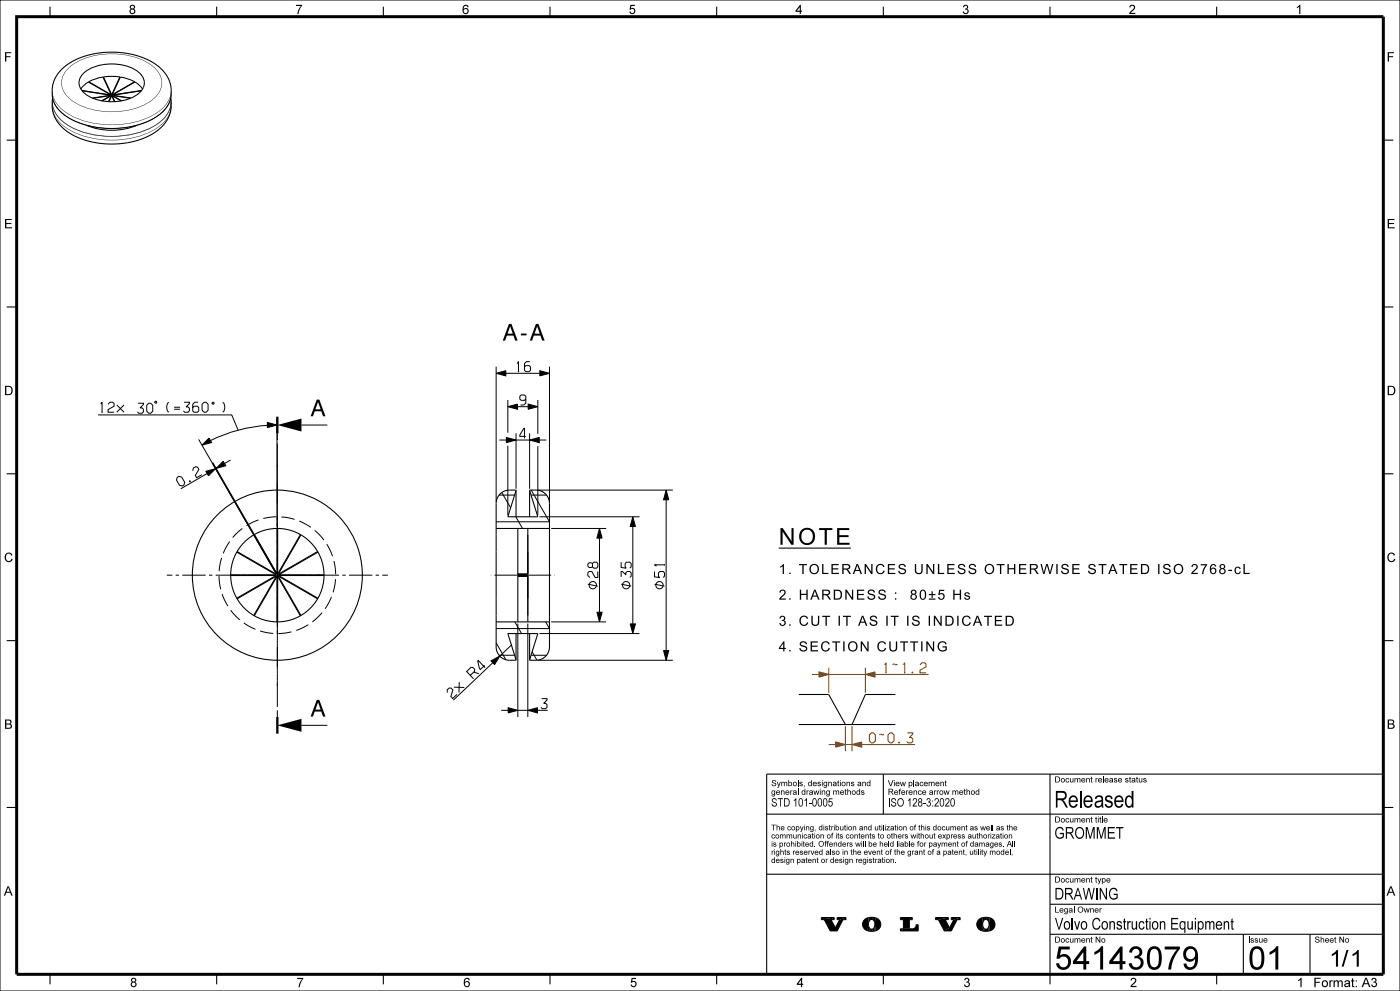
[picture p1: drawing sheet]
<svg xmlns="http://www.w3.org/2000/svg" width="420mm" height="297mm" viewBox="0 0 420 297" stroke-linecap="round" stroke-linejoin="round" font-family="sans-serif">
<g fill="#000">
<path d="M148.8 111.9l2.9-.8v1.6zM161.9 111.1l2.9 .8-2.9 .8zM62.7 131.3l.8 1.3-2.9 .8zM64.8 140.4l2.2-2.2 .7 1.4zM80.2 126.6l2.9 .8-2.9 .8zM83.2 127.4l7.2-2v3.9zM151.9 131.1l2.9 .8-2.9 .8zM152.3 121.9l2.9-.8v1.6zM158.4 121.1l2.9 .8-2.9 .8zM158.9 131.9l2.9-.8v1.6zM61.8 141.2l2.9-.7-2.2 2.1zM189.8 154.9l.8 2.9h-1.5z"/>
<path d="M199.8 146.9l.8 2.9h-1.5zM179.8 158.4l.8 2.9h-1.5zM147.3 198.1l2.6-1.5-1.5 2.6zM179.1 183.5h1.5l-.8 2.9zM189.1 187h1.5l-.8 2.9zM199.1 195h1.5l-.8 2.9zM83.2 217.4l7.2-2v3.9zM152.4 212.1l2.9 .8-2.9 .8zM158.3 212.9l2.9-.8v1.6zM249.3 275.6l1-.6v.6zM246.4 275h3.9l-3.9 .6zM260.5 275l.1 1.8z"/>
<path d="M270.1 278.4h.9l-.9 .6zM272.8 275.6l.9-.6v.6zM274.9 277.2h.6zM294.8 275v1.8z"/>
<path d="M246.4 275.6l3.9-.6-1 .6 1.3 2.5 1.3-2.5 1.9-.6v.6h-.9l-1.8 3.4h-2l-1.8-3.4z" fill-rule="evenodd"/>
<path d="M251.1 275h2.7l-1.9 .6h-.8z" fill-rule="evenodd"/>
<path d="M259.3 275.7l1.2-.7 .1 2.1-.3 1.9a1.98 1.98 0 0 1-1-3.3z" fill-rule="evenodd"/>
<path d="M260.6 277.1l.2 2-.5-.1z" fill-rule="evenodd"/>
<path d="M260.7 277.9l.6 1.2h-.5z" fill-rule="evenodd"/>
<path d="M260.5 275l.4-.1 .1 .8-.4 .8z" fill-rule="evenodd"/>
<path d="M260.9 274.9h.9l-.3 .7-.5 .1z" fill-rule="evenodd"/>
<path d="M261.8 274.9l.4 .1-.1 .8-.6-.2z" fill-rule="evenodd"/>
<path d="M261 278.3l.9 .1-.1 .7h-.5z" fill-rule="evenodd"/>
<path d="M262.2 275l.5 .1-.3 1.6-.3-.9z" fill-rule="evenodd"/>
<path d="M262.3 277.8v1.3h-.5l.1-.7z" fill-rule="evenodd"/>
<path d="M262.7 275.1a2 2 0 0 1 1.5 1.9 2 2 0 0 1-1.5 1.9l-.3-2.2z" fill-rule="evenodd"/>
<path d="M262.4 277l.3 1.9-.4 .2z" fill-rule="evenodd"/>
<path d="M270.1 275h3.6l-.9 .6v2.8h-1.8v-2.8h-.9z" fill-rule="evenodd"/>
<path d="M270.1 279l.9-.6 3-.1 .6-.4 .3-.7h.6v1.8z" fill-rule="evenodd"/>
<path d="M280.6 275h3.9l-3 .6h-.9z" fill-rule="evenodd"/>
<path d="M281.5 275.6l3-.6v.6h-.9l1.3 2.5-1.6 .9z" fill-rule="evenodd"/>
<path d="M285.4 275h2.6l-1.9 .6h-.7z" fill-rule="evenodd"/>
<path d="M286.1 275.6l1.9-.6v.6h-.8l-1.8 3.4h-2.1l1.6-.9z" fill-rule="evenodd"/>
<path d="M293.5 275.7l1.3-.7v2.1l-.3 1.9a1.97 1.97 0 0 1-1-3.3z" fill-rule="evenodd"/>
<path d="M294.8 277.1l.2 2-.5-.1z" fill-rule="evenodd"/>
<path d="M295 277.9l.5 1.2h-.5z" fill-rule="evenodd"/>
<path d="M294.8 275l.4-.1 .1 .8-.5 .8z" fill-rule="evenodd"/>
<path d="M295.2 274.9h.9l-.3 .7-.5 .1z" fill-rule="evenodd"/>
<path d="M296.1 274.9l.4 .1-.2 .8-.5-.2z" fill-rule="evenodd"/>
<path d="M295.3 278.3l.8 .1-.1 .7h-.5z" fill-rule="evenodd"/>
<path d="M296.5 275l.4 .1-.2 1.6-.4-.9z" fill-rule="evenodd"/>
<path d="M296.6 277.8l-.1 1.3h-.5l.1-.7z" fill-rule="evenodd"/>
<path d="M296.9 275.1a2 2 0 0 1 1.6 1.9 2 2 0 0 1-1.5 1.9l-.3-2.2z" fill-rule="evenodd"/>
<path d="M296.7 277l.3 1.9-.5 .2z" fill-rule="evenodd"/>
</g>
<g fill="none" stroke="#000" stroke-width=".3">
<path d="M0 0h420v297h-420zM148.8 109.9v40.5M148.8 111.9l2.9-.8v1.6zM151.7 111.9h10.2M152.3 119.9v9.8M155.1 109l.4-.6v3M155.3 111.4h.4M157.7 119.6l-.4 .4h-1l-.4-.4v-.8l.4-.4h1l.4 .4v2l-.6 .6h-1M158.9 108.4h-1l-.6 .6v2l.4 .4h1l.4-.4v-1l-.4-.4h-1l-.4 .4M161.3 119.9v10.1M161.9 111.1l2.9 .8-2.9 .8zM164.8 109.9v40.5"/>
<path d="M29.4 124.4h40.1l1.9 4.5M30.2 121.2l.4-.6v2.9M30.4 123.5h.4M32.4 121.2l.6-.6h.8l.4 .3v.9l-1.8 1v.7h1.8M35 121.4l2.2 2.1M37.2 121.4l-2.2 2.1M41.4 120.9h1.6v.3l-1 1.1h.6l.4 .4v.8l-.4 .3h-1l-.4-.3M44.6 120.9h.6l.6 .6v1.7l-.6 .6h-.6l-.6-.6v-1.7zM46.6 120.3l.4 .2-.2 .4-.4-.2zM50.6 120.6a2.12 2.12 0 0 0 0 2.9M52.2 122.7h1.8M52.2 122.1h1.8"/>
<path d="M55.2 120.6h1.6v.3l-1 1.1h.6l.4 .4v.8l-.4 .3h-1l-.4-.3M59.4 120.6h-1l-.6 .6v2l.4 .3h1l.4-.3v-1.1l-.4-.3h-1l-.4 .3M59.6 131.7l23.1 40M61.2 120.6h.6l.6 .6v1.8l-.6 .5h-.6l-.6-.5v-1.8zM62.7 131.3l.8 1.3-2.9 .8zM63.8 120.6l.4 .2-.2 .4-.4-.3zM63.8 138.6l19.1 33M66.8 120.6a2.12 2.12 0 0 1 0 2.9M69.2 137.9l-1.9 1M80.2 127.5a45 45 0 0 0-17.1 4.5M80.2 126.6l2.9 .8-2.9 .8zM83.1 125.4v32.5"/>
<path d="M83.2 129.9v2M83.2 132.9v79M90.4 127.4h7.8M149.8 131.9h2.1M151.9 131.1l2.9 .8-2.9 .8zM152.3 121.9l2.9-.8v1.6zM152.3 133.6v20.8M154.8 131.9h4.1M154.8 129.9v16.6M155.2 121.9h3.2M157.7 130.8h-1.8v-.4l1.2-2h.2v3M158.4 121.1l2.9 .8-2.9 .8z"/>
<path d="M158.9 131.9l2.9-.8v1.6zM158.9 129.9v16.6M161.3 133.7v20.7M161.8 131.9h2.1M53.2 143.1l.5-.3 .8 .2 .9 1.5-.2 .9-.5 .3-.9-.3-.9-1.5zM56.8 144.2l.3 .1zM57.8 141.1l.2-.8 .7-.4 .6 .1 .4 .7-1.1 1.8 .4 .7 1.6-.9M61.8 141.2l2.9-.7-2.2 2.1zM62.2 141.9l-8 4.6M64.8 140.4l-.1 .1M64.8 140.4l2.2-2.2 .7 1.4zM72.7 158.4l-2.9 2.7"/>
<path d="M77.6 155.8l-3.7 1.7M83 154.9l-4 .5M84.5 154.9l3.9 .8M89.8 156.2l3.5 1.9M94.4 159l2.8 2.9M149.7 148.4h4.7M150.5 147.6l2.7 4.6M154.7 154.9l2.1 3.5M159.3 148.4h4.7M159.4 146.9l5.4 9.5h-16M161.3 146.9h40.5M161.8 154.9h30"/>
<path d="M165.3 158.4h16.5M179.8 158.4l.8 2.9h-1.5zM189.8 154.9l.8 2.9h-1.5zM189.8 157.8v29.2M199.8 149.8v45.2M199.8 146.9l.8 2.9h-1.5zM50.1 172.4h1.6M52.7 172.4h1M54.7 172.4h7M62.7 172.4h1M64.7 172.4h7M65.7 172.6l.5 4"/>
<path d="M66.5 167.2l-.8 3.9M66.6 178l1.8 3.6M68.9 162.3l-1.9 3.5M72.7 172.4h1M74.7 172.4h7M82.7 172.4h1M84.7 172.4h7M92.7 172.4h1M94.7 172.4h7M98 163.1l1.8 3.6M99.4 178.9l-1.9 3.5M100.2 168.1l.5 4"/>
<path d="M100.7 173.6l-.8 3.9M102.7 172.4h1M104.7 172.4h7M112.7 172.4h1M114.7 172.4h1.7M147.2 172.4h.1M148.3 172.4h7M156.3 172.4h1M158.3 172.4h7M166.3 172.4h.1M176.3 175.1l3 .6M177.7 168.9l.4-.4h.8l.4 .4v1l-.4 .4h-.8l-.4-.4-1 .2-.4-.4v-.6l.4-.4 1 .2v1"/>
<path d="M179.3 171.3v1.8h-.8l-1-1.8h-.8l-.4 .4v.8l.6 .6M179.8 161.3v22.2M186.3 172.9v-1.6h.4l1 1v-.6l.4-.4h.8l.4 .4v1l-.4 .4M186.3 168.5v1.6l1.5 .2-.3-.4v-1l.4-.4h1l.4 .4v1l-.4 .4M186.3 175.1l3 .6M196.3 171.3v1.6l1.5 .2-.3-.4v-1l.4-.4h1l.4 .4v1l-.4 .4M196.3 175.1l3 .6M199.3 169.1v.4M199.3 169.3h-3l.6 .4M69.2 182.9l2.7 2.9M73.1 186.7l3.5 1.9M78.1 189.1l3.9 .7"/>
<path d="M87.4 189.4l-3.9 .5M92.5 187.2l-3.6 1.7M96.6 183.6l-2.9 2.8M145.4 199.4l-1.3 1.2-.3-.2-.5-2.3 .2-.2 2 2.2M147.3 198.1l2.6-1.5-1.5 2.6zM147.8 198.6l-11.8 11.2M148.8 192.7l3 5M149.7 196.4h4.7M153.6 193.2l-3.7 3.4M154.5 186.4l2 3.5M155.3 186.9v28M158.3 186.9v28"/>
<path d="M159.3 196.4h4.7M159.6 195.4l1.5 2.5M161.3 197.9h40.5M161.8 189.9h30M163.7 186.4l1.1 2h-16M165.3 186.4h16.5M179.1 183.5h1.5l-.8 2.9zM189.1 187h1.5l-.8 2.9zM199.1 195h1.5l-.8 2.9zM83.2 212.9v2M90.4 217.4h7.8M134.2 207.6v-.9l.6-.5h.5l.6 .6-.6 2 .5 .5 1.3-1.2"/>
<path d="M136.2 205.9l3.1 .1M137.8 204.4l-.1 3.1M141.1 202.4l1.3-1.2v-.6l-.5-.6h-.6l-1.3 1.2 2 2.2M142.1 201.4l1.5 .5M150.3 212.9h2.1M152.4 212.1l2.9 .8-2.9 .8zM155.3 212.9h3M158.3 212.9l2.9-.8v1.6zM161.2 212.9h3.1M162.5 209.4h1.6v.4l-1 1h.6l.4 .4v.8l-.4 .4h-1l-.4-.4M266.7 239.2v2.5M246.4 275h3.9v.6h-1l1.3 2.5 1.3-2.5h-.8v-.6h2.7v.6h-.9l-1.8 3.4h-2l-1.8-3.4h-.9z"/>
<path d="M261 275.7a1.13 1.13 0 0 1 1.3 .3 1.13 1.13 0 0 1 .1 1.3 1 1 0 0 1-1.1 1.1 1 1 0 0 1-.7-1.4zM262.7 275.1a2.07 2.07 0 0 1 1.5 2.4 2.07 2.07 0 0 1-2.4 1.6 2.19 2.19 0 0 1-2.6-.9 2.19 2.19 0 0 1 .4-2.8l1.4-.5 1.7 .2M270.1 275h3.6v.6h-.9v2.8a1.59 1.59 0 0 0 2-.8l.1-.4h.6v1.8h-5.4v-.6h.9v-2.8h-.9zM280.6 275h3.9v.6h-.9l1.3 2.5 1.2-2.5h-.7v-.6h2.6v.6h-.8l-1.8 3.4h-2.1l-1.8-3.4h-.9zM295.3 275.7a1.13 1.13 0 0 1 1.3 .3 1.13 1.13 0 0 1 .1 1.3 1 1 0 0 1-1.2 1.2 1 1 0 0 1-.7-1.5zM296.9 275.1a2.07 2.07 0 0 1 1.6 2.4 2.07 2.07 0 0 1-2.4 1.6 2.19 2.19 0 0 1-2.7-.9 2.19 2.19 0 0 1 .5-2.8l1.4-.5 1.6 .2M390 292.6h.1M390 292h.1"/>
<circle cx="177.8" cy="175.4" r="1.1"/>
<circle cx="187.8" cy="175.4" r="1.1"/>
<circle cx="197.8" cy="175.4" r="1.1"/>
</g>
<path d="M248.6 200.1v7.5M253.6 217.6v7.5M255.6 217.6v7.5M259.6 200.1v7.5" fill="none" stroke="#804000" stroke-width=".3"/>
<g fill="#000">
<path d="M1.5 15.6h1.9v.3h-1.5v.9h1.2v.3h-1.2v1.3h-.4zM20.2 20.7a15 15 0 0 1 9.1-4.1 14.5 14.5 0 0 0-10 5.5 5.6 5.6 0 0 0 1.6 7.4 21.8 21.8 0 0 0 19.2 3.1 11.7 11.7 0 0 0 8-5.8 6.1 6.1 0 0 0-2.9-7.4 23.1 23.1 0 0 0-15.9-2.8l.5-.3a23.1 23.1 0 0 1 15.5 3.1 6.1 6.1 0 0 1 2.4 8.4 16 16 0 0 1-12.4 5.7 20.3 20.3 0 0 1-14.6-4 5.8 5.8 0 0 1-.5-8.8zM24.7 22.1l1.3-1.1 1.6-.9 3.1-.9 .1 .4a8.9 8.9 0 0 0-6.6 3.8h-.3zM88.8 1.4h1.8l-.8 1.7-.2 1.1h-.4l.2-.8 .9-1.6h-1.5zM189.1 1.4h1.4v.4h-1.1l-.1 .7a.9 .9 0 0 1 1.2 .5 .9 .9 0 0 1-.5 1.2 .9 .9 0 0 1-1.2-.7l.4-.1a.58 .58 0 0 0 .8 .3 .58 .58 0 0 0 .1-.9 .58 .58 0 0 0-.9 .1h-.3zM289.1 1.6a.72 .72 0 0 1 1.1 0 .72 .72 0 0 1-.1 1.1 .85 .85 0 0 1 0 1.5 .85 .85 0 0 1-1.3-.7l.4-.1a.55 .55 0 0 0 .6 .5 .55 .55 0 0 0 .4-.7 .55 .55 0 0 0-.7-.3v-.3a.45 .45 0 0 0 .6-.4 .45 .45 0 0 0-.4-.5 .45 .45 0 0 0-.5 .5l-.3-.1zM339.1 1.6a.91 .91 0 0 1 1.3 .2 .91 .91 0 0 1-.4 1.3l-.8 .8h1.4v.3h-1.9l.7-1a.9 .9 0 0 0 .5-1.4l-.6 .1-.2 .3h-.3zM389.1 2.1l1-.7v2.8h-.3v-2.2l-.7 .4zM416.3 15.6h1.9v.3h-1.5v.9h1.2v.3h-1.2v1.3h-.4zM15.6 28.2a9.4 9.4 0 0 0 6 7.6 27.8 27.8 0 0 0 25.1-.8 9 9 0 0 0 4.7-6.8 9.4 9.4 0 0 1-5.9 7.7 27.9 27.9 0 0 1-25.3-.8 8.8 8.8 0 0 1-4.6-6.9zM15.6 30.6a9.4 9.4 0 0 0 6 7.6 27.8 27.8 0 0 0 25.1-.7 9 9 0 0 0 4.7-6.9 9.4 9.4 0 0 1-5.9 7.7 27.9 27.9 0 0 1-25.3-.7 8.8 8.8 0 0 1-4.6-7zM15.6 27.1a9.4 9.4 0 0 0 6 7.6 27.8 27.8 0 0 0 25.1-.7 9 9 0 0 0 4.7-6.9 9.4 9.4 0 0 1-5.9 7.7 27.9 27.9 0 0 1-25.3-.7 8.8 8.8 0 0 1-4.6-7z"/>
<path d="M15.6 31.7a9.4 9.4 0 0 0 6 7.6 27.8 27.8 0 0 0 25.1-.8 9 9 0 0 0 4.7-6.8 9.4 9.4 0 0 1-5.9 7.7 27.9 27.9 0 0 1-25.3-.8 8.8 8.8 0 0 1-4.6-6.9zM15.8 29.6a8.2 8.2 0 0 0 4.6 7.8 27.3 27.3 0 0 0 26.2 0 8.1 8.1 0 0 0 4.6-7.5l.1-.3a7.1 7.1 0 0 1-3.4 7.1 26.4 26.4 0 0 1-21.8 3.3 15.3 15.3 0 0 1-9.5-6.2 6.2 6.2 0 0 1-.8-4.2zM23.5 24.8h.4a5.5 5.5 0 0 0 4.4 4.6 14.2 14.2 0 0 0 13.7-1.9l.8-1.3 .3 .1a9.8 9.8 0 0 1-8.4 4.3 12.2 12.2 0 0 1-10.4-3.5l-.7-1.5zM23.9 23.4h.3l-.3 1.4h-.4zM26.1 37.4a19.6 19.6 0 0 0 14.8 0l.2 .3a19.8 19.8 0 0 1-15.2 0zM25 25.5l1.4-1 .2 .2-1.3 .9-.9 1.1-.3-.1zM26.5 24.4l2.3-1 2.1-.5v.3l-1.9 .5-2.3 .9zM31 22.9l2.5-.2 2.5 .2-.1 .3-2.4-.2-2.4 .2zM36.2 22.9l2.6 .7 1.7 .8-.2 .2-2.3-.9-1.9-.5zM40.4 24.7l.2-.2 1 .6 1.3 1.5-.3 .1-.9-1.1zM43.1 24.8h.4l-.4 1.5-.3-.1zM30.7 19.2h.5a14.4 14.4 0 0 1 10.9 2.7 4.2 4.2 0 0 1 1.4 2.9h-.4a5.5 5.5 0 0 0-4.3-4.6 16.2 16.2 0 0 0-8-.6z"/>
<path d="M1.5 65.6h2v.3h-1.6v.9h1.5v.3h-1.5v1h1.7v.3h-2.1zM416.3 65.6h2v.3h-1.6v.9h1.5v.3h-1.5v1h1.7v.3h-2.1zM1.8 165.9a1.15 1.15 0 0 1 1.9 .5l-.4 .1a.86 .86 0 0 0-1.1-.5 .86 .86 0 0 0-.4 1.2 .82 .82 0 0 0 .7 .9 .82 .82 0 0 0 .9-.7l.4 .1a1.3 1.3 0 0 1-1.8 .8 1.3 1.3 0 0 1-.5-1.9zM416.6 165.9a1.15 1.15 0 0 1 1.9 .5l-.4 .1a.86 .86 0 0 0-1.1-.5 .86 .86 0 0 0-.4 1.2 .82 .82 0 0 0 .7 .9 .82 .82 0 0 0 .9-.7l.4 .1a1.3 1.3 0 0 1-1.8 .8 1.3 1.3 0 0 1-.5-1.9zM231.7 233.9a.71 .71 0 0 1 1.2 .4h-.3a.33 .33 0 0 0-.4-.3 .33 .33 0 0 0-.2 .5 .62 .62 0 0 1 .8 .2 .62 .62 0 0 1-.2 .9 .74 .74 0 0 1-1.1-.6h.2a.44 .44 0 0 0 .5 .4 .44 .44 0 0 0 .4-.4l-.1-.1a.63 .63 0 0 1-.8-.2 .63 .63 0 0 1 0-.8zM233 234.3h.3l.3 1 .4-1h.2l-.6 1.6-.3 .2-.1-.2 .3-.3zM234.3 236.9l.2 .2 .4-.2 .4 .1v1.2h-.2v-1l-.2-.1-.3 .2-.1 .9h-.2zM234.4 234.3l.2 .2a.41 .41 0 0 1 .4-.2 .41 .41 0 0 1 .4 .2l.4-.2 .3 .1 .1 1.2h-.3v-1l-.2-.1-.3 .2v.9h-.2v-.8l-.3-.3-.2 .2-.1 .9h-.2zM237.1 236.9l.2 .2 .5-.2-.4 .3-.1 1h-.2zM239.3 233.8h.3v1.8h-.3zM239.3 236.4h.3v1.8h-.3zM239.9 234.4l.6-.1 .3 .4-.5-.2-.2 .2a.51 .51 0 0 1 .6 .3 .51 .51 0 0 1-.2 .6l-.6-.1-.1-.3 .5 .2 .3-.2a.63 .63 0 0 1-.7-.8z"/>
<path d="M241.2 235.4h.2l-.2 .6zM242 236.9l.2 .2 .5-.2-.5 .3v1h-.2zM244 236.9h.2l.3 1 .3-1h.2l.3 1 .3-1h.2l-.4 1.3h-.2l-.3-1-.2 1h-.3zM245.4 234.4l.6-.1 .2 .4-.5-.2-.2 .2a.51 .51 0 0 1 .6 .3 .51 .51 0 0 1-.2 .6l-.5-.1-.2-.3 .6 .2 .3-.2a.63 .63 0 0 1-.7-.8zM246.5 236.9l.3 .2 .3-.2 .4 .1 .1 1.2h-.2l-.1-1-.2-.1-.3 .2v.9h-.3zM248.5 234.3l.2 .2 .4-.2 .4 .1 .1 1.2h-.3v-1l-.2-.1-.3 .2-.1 .9h-.2zM250 236.9l.2 .2a.42 .42 0 0 1 .4-.2 .42 .42 0 0 1 .3 .2l.4-.2 .3 .1 .1 1.2h-.2v-1l-.2-.1-.3 .2v.9h-.2v-.8l-.3-.3-.3 .2v.9h-.2zM251.3 234l.3-.1v.4h.2l-.2 .2v.8l.2 .3-.4-.1-.1-1h-.2zM254 234.3l.2 .2 .4-.2 .3 .1 .1 1.2h-.2v-1l-.3-.1-.3 .2v.9h-.2zM253.5 236.6l.2-.2v.5h.3v.2h-.3v.7l.3 .4-.4-.1-.1-1h-.1zM254.2 236.4h.2v.7l.4-.2 .4 .2v1.1h-.2v-.8l-.2-.3-.3 .2-.1 .9h-.2zM255.4 234.4l.6-.1 .3 .4-.5-.2-.3 .2a.51 .51 0 0 1 .6 .3 .51 .51 0 0 1-.2 .6l-.5-.1-.2-.3 .6 .2 .3-.2a.63 .63 0 0 1-.7-.8z"/>
<path d="M258.5 237l.6-.1 .2 .3-.5-.1-.2 .2a.51 .51 0 0 1 .6 .3 .51 .51 0 0 1-.2 .6l-.5-.1-.2-.3 .6 .2 .3-.2a.63 .63 0 0 1-.7-.8zM258.7 234.3l.2 .2 .4-.2 .4 .1 .1 1.2h-.3v-1l-.2-.1-.4 .2v.9h-.2zM266.3 233.8h.3l.6 1.6 .6-1.6h.2l-.7 1.8h-.2zM269.9 236.4h.4l-.3 .2v.3h.2v.2h-.2v1.1h-.2v-1.1l-.2-.2h.2zM270 234.3h.2l.3 1 .3-1h.2l.2 1 .3-1h.3l-.4 1.3h-.3l-.2-1-.3 1h-.2zM271.9 236.9l.2 .2 .4-.2-.4 .3v1h-.2zM274 233.8h.2v1.8h-.2zM274.1 236.9l.2 .2 .4-.2 .3 .1 .1 1.2h-.2v-1l-.3-.1-.3 .2v.9h-.2zM275.6 237l.6-.1 .3 .4-.3-.2a.41 .41 0 0 0-.6 .5 .41 .41 0 0 0 .7 .3l.2-.2a.63 .63 0 0 1-.9 .4 .63 .63 0 0 1 0-1.1zM276.1 234.5l.6-.2 .3 .4-.3-.2a.41 .41 0 0 0-.6 .5 .41 .41 0 0 0 .7 .3l.2-.1a.63 .63 0 0 1-.9 .3 .63 .63 0 0 1 0-1zM278.6 234.3l.2 .2a.41 .41 0 0 1 .4-.2 .41 .41 0 0 1 .4 .2l.4-.2 .3 .1 .1 1.2h-.2l-.1-1-.2-.1-.3 .2v.9h-.2v-.8l-.3-.3-.2 .2-.1 .9h-.2zM280.2 236.9l.2 .2 .5-.2-.4 .3v1h-.3z"/>
<path d="M281.1 236.9l.1 .2 .5-.2-.4 .3v1h-.2zM282.1 234.3l.2 .2 .4-.2 .4 .1 .1 1.2h-.3v-1l-.2-.1-.3 .2-.1 .9h-.2zM283.1 236.9h.2l.3 1 .3-1h.2l.3 1 .3-1h.2l-.4 1.3h-.3l-.2-1-.3 1h-.2zM283.5 234l.3-.1v.4h.2v.2h-.2v.8l.2 .3-.4-.1-.1-1h-.1zM285.7 236.9l.3 .2a.41 .41 0 0 1 .3-.2 .41 .41 0 0 1 .4 .2l.4-.2 .3 .1 .1 1.2h-.2v-1l-.3-.1-.3 .2v.9h-.2v-.8l-.2-.3-.3 .2v.9h-.3zM289.3 236.6l.2-.2v.5h.2v.2h-.2v.7l.3 .4-.5-.1v-1h-.2zM290 236.4h.2v.7l.4-.2 .4 .2v1.1h-.2v-.8l-.3-.3-.3 .2v.9h-.2zM319.8 233.4l.6-.2 .3 .4-.3-.2a.41 .41 0 0 0-.5 .5 .41 .41 0 0 0 .6 .3l.3-.1a.62 .62 0 0 1-1 .3 .62 .62 0 0 1 0-1zM321 233.2h.2v.9l.3 .2 .3-.2v-.9h.2v1.3h-.2v-.2l-.4 .2-.3-.1zM322.4 233.2l.2 .2a.41 .41 0 0 1 .3-.2 .41 .41 0 0 1 .4 .2l.4-.2 .3 .1 .1 1.2h-.2v-1l-.2-.1-.3 .2-.1 .9h-.2v-.8l-.2-.3-.3 .2v.9h-.2zM325.9 233.2l.2 .2 .4-.2 .3 .1 .1 1.2h-.2v-1l-.3-.1-.3 .2v.9h-.2zM327.3 232.9l.2-.2v.5h.3v.2h-.3v.7l.3 .4-.5-.1v-1h-.2z"/>
<path d="M328.7 233.2l.2 .2 .4-.2-.4 .3v1h-.2zM330.9 232.7h.2v1.8h-.2zM334.3 233.3l.6-.1 .2 .3-.4-.1-.3 .2a.51 .51 0 0 1 .6 .3 .51 .51 0 0 1-.2 .6l-.5-.1-.1-.3 .5 .2 .3-.2a.63 .63 0 0 1-.7-.8zM337.7 233.3l.6-.1 .2 .3-.5-.1-.2 .2a.51 .51 0 0 1 .6 .3 .51 .51 0 0 1-.2 .6l-.5-.1-.2-.3 .6 .2 .2-.2a.63 .63 0 0 1-.6-.8zM338.9 232.9l.2-.2v.5h.2v.2h-.2v.7l.3 .4-.5-.1v-1h-.2zM341 232.9l.2-.2v.5h.2v.2h-.2v.7l.3 .4-.5-.1v-1h-.2zM341.7 233.2h.2v.9l.2 .2 .3-.2 .1-.9h.2v1.3h-.2v-.2l-.4 .2-.4-.1zM343.1 233.3l.6-.1 .3 .3-.5-.1-.3 .2a.51 .51 0 0 1 .6 .3 .51 .51 0 0 1-.2 .6l-.5-.1-.2-.3 .6 .2 .3-.2a.63 .63 0 0 1-.7-.8zM231.8 239.4a.75 .75 0 0 1 .8-.2 .75 .75 0 0 1 .4 .7h-.2a.47 .47 0 0 0-.4-.5 .47 .47 0 0 0-.6 .4 .47 .47 0 0 0 .5 .5 .78 .78 0 0 1 .7 .9 .78 .78 0 0 1-.9 .7 .78 .78 0 0 1-.6-1h.2a.5 .5 0 0 0 .6 .6 .5 .5 0 0 0 .3-.8 .87 .87 0 0 1-.9-.3 .87 .87 0 0 1 .1-1zM231.5 255l.2 .1 .5-.1-.4 .3-.1 .9h-.2zM232.1 252.6l.6-.1 .2 .3-.5-.1-.2 .2a.48 .48 0 0 1 .6 .2 .48 .48 0 0 1-.2 .7l-.5-.1-.2-.3 .6 .2 .2-.2a.6 .6 0 0 1-.6-.8zM231.4 247.2h1.4v.1h-.6v1.6h-.2v-1.6h-.6z"/>
<path d="M231.6 250.2l.6-.1 .3 .4-.3-.2a.4 .4 0 0 0-.5 .4 .4 .4 0 0 0 .5 .4l.3-.2a.6 .6 0 0 1-.9 .3 .6 .6 0 0 1 0-1zM233 247.2h.2v.6l.4-.2 .3 .2 .1 1.1h-.2v-.8l-.3-.3-.3 .2v.9h-.2zM233.3 239.2h1.6v.3h-.7v2.2h-.2v-2.2h-.7zM234 250.1l.2 .2 .4-.3 .3 .3 .4-.3 .3 .2 .1 1.1h-.2l-.1-.9-.2-.2-.2 .2-.1 .9h-.2v-.8l-.2-.3-.3 .2v.9h-.2zM234.2 257.5l.6-.1 .2 .3-.5-.1-.2 .2a.48 .48 0 0 1 .6 .2 .48 .48 0 0 1-.2 .6l-.5-.1-.1-.3 .5 .3 .3-.2a.6 .6 0 0 1-.7-.8zM234.1 254.5h.2v.6l.4-.2 .4 .2v1.1h-.2v-.8l-.3-.3-.2 .2-.1 .9h-.2zM235.2 252.5l.2 .2 .4-.2-.4 .3v.9h-.2zM235.5 254.7l.2-.2v.5h.2l-.2 .1v.7l.2 .4-.4-.1v-1h-.2zM236 250.1l.2 .2 .4-.3 .3 .3 .4-.3 .3 .2 .1 1.1h-.3v-.9l-.2-.2-.3 .2v.9h-.2v-.8l-.2-.3-.3 .2v.9h-.2zM236.2 255h.5l.2 .3-.4-.2-.2 .2a.48 .48 0 0 1 .5 .3 .48 .48 0 0 1-.1 .6l-.5-.1-.2-.3 .5 .2 .3-.2a.6 .6 0 0 1-.6-.8zM236.4 247.8l.5-.2 .4 .4-.4-.1a.4 .4 0 0 0-.5 .4 .4 .4 0 0 0 .6 .3l.3-.2a.6 .6 0 0 1-.9 .4 .6 .6 0 0 1 0-1zM237.2 257.4l.9 .1v1.1h-.2v-.9l-.2-.1-.3 .2v.8h-.2z"/>
<path d="M237.3 252h.2v.7l.4-.2 .3 .2 .1 1h-.2v-.7l-.3-.3-.3 .2v.8h-.2zM237.9 255l.2 .1 .5-.1-.4 .3-.1 .9h-.2zM238 250.1h.2v.9l.2 .1 .3-.1 .1-.9h.2v1.2l-.2-.2-.4 .2-.3-.1zM238.7 239.2h.2v2.5h-.3v-2l-.4 .4zM239.3 250.1l.9 .1 .1 1.1h-.2v-.9l-.3-.2-.3 .2v.9h-.2zM240.1 255h.6l.2 .3-.5-.2-.2 .2a.48 .48 0 0 1 .6 .3 .48 .48 0 0 1-.2 .6l-.5-.1-.2-.3 .6 .2 .2-.2a.6 .6 0 0 1-.6-.8zM240 247.6h.2l.3 1 .4-1h.2l-.6 1.6-.3 .2-.1-.3 .3-.2zM241 252.2l.2-.1v.4h.2l-.2 .2v.7l.3 .3-.5-.1v-.9h-.2zM241.8 247.6l.9 .2 .1 1.1h-.2l-.1-1-.2-.1-.3 .2v.9h-.2zM241.2 250.2l.6-.1 .3 .4-.3-.2a.36 .36 0 0 0-.5 .1 .36 .36 0 0 0 .1 .5 .36 .36 0 0 0 .5 0h.2a.6 .6 0 0 1-.9 .3 .6 .6 0 0 1 0-1zM241.9 239.2h.2v2.5h-.3v-2l-.5 .4zM241.8 257.1l.2-.1v.4h.2l-.2 .2v.7l.3 .3-.5-.1v-.9h-.2z"/>
<path d="M242.5 255l.2 .1 .5-.1-.4 .3v.9h-.3zM242.7 240.7h.8v.3h-.8zM243.2 255h.2l.3 .9 .4-.9h.2l-.4 1.2h-.3zM243.8 257.4l.9 .1 .1 1.1h-.3v-.9l-.2-.1-.3 .2v.8h-.2zM243.7 249.8l.2-.2v.5h.2l-.2 .2v.7l.2 .3-.4-.1v-.9h-.2zM244.3 253.5h.2v.2h-.2zM244.5 248.6h.2l-.2 .6zM245.1 257.1l.2-.1v.4h.2l-.2 .2v.7l.3 .3-.5-.1v-.9h-.1zM246.2 250.1l.9 .1v1.1h-.2v-.9l-.2-.2-.3 .2v.9h-.2zM247.6 247.7h.6l.2 .3-.4-.2-.3 .2a.48 .48 0 0 1 .6 .3 .48 .48 0 0 1-.2 .6l-.5-.1-.1-.3 .5 .2 .3-.2a.6 .6 0 0 1-.7-.8zM247.6 252.1l.4-.1-.2 .2 .1 .5h-.2v1h-.2v-1l-.2-.2h.2zM247.7 257.4l.2 .2 .5-.2-.4 .3-.1 .9h-.2z"/>
<path d="M248.3 252.1l.4-.1-.3 .2 .2 .5h-.2v1h-.2v-1l-.2-.2h.2zM248.7 239.3h1.1v.2h-.9l-.1 .7a.76 .76 0 0 1 1 .8 .76 .76 0 0 1-1.2 .4l-.1-.3 .2-.1 .2 .4a.5 .5 0 0 0 .7-.5 .5 .5 0 0 0-.9-.3l-.2-.1zM249.1 254.5h.2v1.7h-.2zM248.8 247.3l.2-.1v.4h.2l-.2 .2v.7l.2 .4-.4-.1v-1h-.2zM249.4 247.6l.2 .2 .4-.1-.3 .3-.1 .9h-.2zM249.6 249.6h.4l-.2 .2 .2 .5h-.3v1h-.2v-1l-.2-.2h.2zM249.7 255h.5l.3 .3-.5-.2-.2 .2a.48 .48 0 0 1 .6 .3 .48 .48 0 0 1-.2 .6l-.5-.1-.2-.3 .6 .2 .2-.2a.6 .6 0 0 1-.6-.8zM250.1 252.5l1 .1v1.1h-.2v-.9l-.2-.1-.3 .2v.8h-.3zM251.9 257.5l.5-.1 .3 .3-.5-.1-.2 .2a.48 .48 0 0 1 .6 .2 .48 .48 0 0 1-.2 .6l-.5-.1-.2-.3 .6 .3 .2-.2a.6 .6 0 0 1-.6-.8zM251.3 249.8l.3-.2v.5h.2l-.2 .2v.7l.2 .3-.4-.1-.1-.9h-.1zM252.1 250.1h.5l.2 .3-.4-.2-.2 .2a.48 .48 0 0 1 .5 .3 .48 .48 0 0 1-.1 .6l-.5-.1-.2-.3 .5 .2 .3-.1a.6 .6 0 0 1-.6-.9zM252 247.6h.2l.1 .9 .2 .2 .3-.2v-.9h.2v1.3l-.2-.2-.4 .2-.3-.2z"/>
<path d="M253.3 255l.9 .1 .1 1.1h-.2v-.9l-.3-.2-.3 .2v.9h-.2zM253.4 247.3l.2-.1v.4h.2l-.2 .2v.7l.2 .4-.4-.1v-1h-.2zM254.1 252.5l.2 .2 .4-.2-.3 .3-.1 .9h-.2zM253.9 250.2l.6-.1 .3 .4-.3-.2a.36 .36 0 0 0-.5 .1 .36 .36 0 0 0 .1 .5 .36 .36 0 0 0 .5 0h.2a.6 .6 0 0 1-.9 .3 .6 .6 0 0 1 0-1zM255 252.6l.5-.1 .2 .3-.4-.1-.2 .2a.48 .48 0 0 1 .5 .2 .48 .48 0 0 1-.1 .7l-.5-.1-.2-.3 .5 .2 .3-.2a.6 .6 0 0 1-.6-.8zM254.8 257.4l.9 .1 .1 1.1h-.2v-.9l-.2-.1-.3 .2-.1 .8h-.2zM255.3 254.7l.2-.2v.5h.2l-.2 .1v.7l.3 .4-.5-.1v-1h-.1zM255.9 247.6l.9 .2 .1 1.1h-.3v-1l-.2-.1-.3 .2v.9h-.2zM256 254.5h.2v.6l.3-.2 .4 .2v1.1h-.2v-.8l-.2-.3-.3 .2v.9h-.2zM256.3 250.1l.9 .1 .1 1.1h-.2v-.9l-.2-.2-.3 .2-.1 .9h-.2zM256.8 257.4l.2 .2 .4-.2-.4 .3v.9h-.2zM256.6 252.5h.2l.2 1 .3-1h.2l.3 1 .2-1h.3l-.4 1.2h-.3l-.2-.9-.2 .9h-.3z"/>
<path d="M257.7 249.8l.2-.2v.5h.2l-.2 .2v.7l.2 .3-.4-.1v-.9h-.2zM258.9 252h.2v1.7h-.2zM259.2 247.6l.9 .2 .1 1.1h-.3v-1l-.2-.1-.3 .2v.9h-.2zM259.4 252h.3v1.7h-.3zM259.6 250.1l1 .1v1.1h-.2v-.9l-.2-.2-.3 .2-.1 .9h-.2zM260.8 257.5l.5-.1 .3 .3-.5-.1-.2 .2a.48 .48 0 0 1 .6 .2 .48 .48 0 0 1-.2 .6l-.5-.1-.2-.3 .6 .3 .2-.2a.6 .6 0 0 1-.6-.8zM260.4 255h.3l.3 .9 .3-.9h.2l-.4 1.2h-.2zM261 249.8l.2-.2v.5h.2l-.2 .2v.7l.2 .3-.4-.1v-.9h-.2zM261.7 250.1h.5l.3 .3-.5-.2-.2 .2a.48 .48 0 0 1 .6 .3 .48 .48 0 0 1-.2 .6l-.5-.1-.2-.3 .6 .2 .2-.1a.6 .6 0 0 1-.6-.9zM261.9 257.1l.2-.1v.4h.3l-.3 .2v.7l.3 .3-.4-.1-.1-.9h-.1zM262.6 257.4l.2 .2 .4-.2-.4 .3v.9h-.2zM263.1 255l.9 .1 .1 1.1h-.3v-.9l-.2-.2-.3 .2v.9h-.2z"/>
<path d="M262.5 247.6h.2v.9l.2 .2 .3-.2v-.9h.3v1.3l-.3-.2-.3 .2-.4-.2zM263.5 249.8l.2-.2v.5h.2l-.2 .2v.7l.2 .3-.4-.1v-.9h-.2zM263.9 252h.2v.7l.4-.2 .4 .2v1h-.2v-.7l-.2-.3-.3 .2-.1 .8h-.2zM263.8 247.3l.2-.1v.4h.2l-.2 .2v.7l.3 .4-.5-.1v-1h-.1zM264.4 254.7l.2-.2v.5h.2l-.2 .1v.7l.3 .4-.5-.1v-1h-.2zM265 247.2h.2v1.7h-.2zM264.7 257.1l.2-.1v.4h.2l-.2 .2v.7l.2 .3-.4-.1v-.9h-.2zM266 247.6h.9l-.7 1.1h.8v.2h-1.1l.7-1.1h-.6zM266.6 252h.2v1.7h-.2zM267.2 254.5h.4l-.3 .2 .2 .4h-.2v1.1h-.2v-1.1l-.2-.1h.2zM267.2 257.4l.9 .1 .1 1.1h-.3v-.9l-.2-.1-.3 .2v.8h-.2zM267.6 239.4a.76 .76 0 0 1 .8-.2 .76 .76 0 0 1 .4 .7h-.2a.47 .47 0 0 0-.4-.5 .47 .47 0 0 0-.6 .4 .47 .47 0 0 0 .5 .5 .78 .78 0 0 1 .7 .9 .78 .78 0 0 1-.9 .7 .78 .78 0 0 1-.6-1h.2a.5 .5 0 0 0 .6 .6 .5 .5 0 0 0 .3-.8 .87 .87 0 0 1-.9-.3 .87 .87 0 0 1 .1-1z"/>
<path d="M267.5 249.8l.2-.2v.5h.2l-.2 .2v.7l.2 .3-.4-.1v-.9h-.2zM268.1 249.6h.2v.6l.4-.2 .3 .2 .1 1.1h-.2v-.8l-.3-.3-.3 .2v.9h-.2zM268.5 258.4l.2 .2zM268.4 254.7l.2-.2v.5h.2l-.2 .1v.7l.2 .4-.4-.1v-1h-.2zM268.5 247.3l.2-.1v.4h.2l-.2 .2v.7l.3 .4-.5-.1v-1h-.2zM269 254.5h.2v.6l.4-.2 .4 .2v1.1h-.2v-.8l-.2-.3-.3 .2-.1 .9h-.2zM269.1 252h.2v1.7h-.2zM270.7 250.1l.2 .1 .5-.1-.4 .3-.1 .9h-.2zM271 247.6l.9 .2 .1 1.1h-.2l-.1-1-.2-.1-.3 .2v.9h-.2zM271.6 250.1h.5l.3 .3-.5-.2-.2 .2a.48 .48 0 0 1 .6 .3 .48 .48 0 0 1-.2 .6l-.5-.1-.2-.3 .5 .2 .3-.1a.6 .6 0 0 1-.6-.9zM272.8 252h.2v1.7h-.2zM273 239.2h.1v2.5h-.2v-2l-.5 .4z"/>
<path d="M273.2 250.1h.2l.3 .9 .2-.9h.2l.3 .9 .3-.9h.2l-.4 1.2h-.2l-.3-.9-.2 .9h-.3zM273.6 255l.2 .1 .5-.1-.4 .3v.9h-.3zM274.5 247.2h.4l-.3 .2 .2 .4h-.2v1.1h-.3v-1.1l-.1-.2h.1zM274 239.4a.78 .78 0 0 1 1.1 .3 .78 .78 0 0 1-.4 1.1l-.6 .6h1v.3h-1.3l.3-.7a1.04 1.04 0 0 0 .5-1.5h-.3l-.2 .4h-.3zM275.4 252.1l.5-.1-.3 .2 .2 .5h-.3v1h-.2v-1l-.2-.2h.2zM275.7 255l1 .1v1.1h-.2v-.9l-.2-.2-.3 .2v.9h-.3zM275.6 249.8l.2-.2v.5h.2l-.2 .2v.7l.2 .3-.4-.1v-.9h-.2zM275.7 247.3l.2-.1v.4h.2l-.2 .2v.7l.2 .4-.4-.1v-1h-.2zM276.2 249.6h.2v.6l.4-.2 .4 .2v1.1h-.2v-.8l-.3-.3-.2 .2-.1 .9h-.2zM276.3 247.2h.2v.6l.4-.2 .4 .2v1.1h-.2v-.8l-.3-.3-.2 .2-.1 .9h-.2zM276.9 240.7h.8v.3h-.8zM277.3 252.5l.2 .2 .4-.2-.4 .3v.9h-.2z"/>
<path d="M277.1 254.7l.2-.2v.5h.2l-.2 .1v.7l.2 .4-.4-.1v-1h-.2zM278.2 239.3a.62 .62 0 0 1 .9 .2 .62 .62 0 0 1-.2 .9 .7 .7 0 0 1 .1 1.2 .7 .7 0 0 1-1.1-.5l.3-.1v.3a.48 .48 0 0 0 .8-.3 .48 .48 0 0 0-.6-.5v-.3a.38 .38 0 0 0 .5-.2 .38 .38 0 0 0-.3-.5 .38 .38 0 0 0-.4 .3h-.3zM278.2 247.7h.6l.2 .3-.5-.2-.2 .2a.48 .48 0 0 1 .6 .3 .48 .48 0 0 1-.2 .6l-.5-.1-.1-.3 .5 .2 .3-.2a.6 .6 0 0 1-.7-.8zM278.9 250.1h.2v.9l.2 .1 .3-.1v-.9h.2v1.2l-.2-.2-.3 .2-.4-.1zM279.9 254.5h.4l-.3 .2 .2 .4h-.2v1.1h-.2v-1.1l-.2-.1h.2zM280.2 249.8l.2-.2v.5h.2l-.2 .2v.7l.2 .3-.4-.1v-.9h-.2zM281.2 252.5h.2l.4 1 .3-1h.2l-.5 1.5-.3 .2-.2-.2 .4-.2zM280.6 239.4a.78 .78 0 0 1 1.1 .3 .78 .78 0 0 1-.5 1.1l-.5 .6h1v.3h-1.4l.4-.7a1.04 1.04 0 0 0 .5-1.5h-.4l-.2 .4h-.3zM282.5 252.5l.2 .2 .4-.2 .3 .2 .7-.1 .1 1.1h-.2l-.1-.9-.2-.1-.2 .2-.1 .8h-.2v-.7l-.2-.3-.3 .2v.8h-.2zM282.7 250.1h.3l.2 .4 .4-.4h.2l-.4 .6 .4 .6h-.3l-.3-.4-.3 .4h-.2l.4-.6zM282.7 247.8l.6-.2 .3 .4-.3-.1a.36 .36 0 0 0-.5 .1 .36 .36 0 0 0 .1 .5 .36 .36 0 0 0 .5-.1h.2a.6 .6 0 0 1-.9 .4 .6 .6 0 0 1 0-1zM283.8 247.6h.2v.9l.3 .2 .3-.2v-.9h.2v1.3l-.2-.2-.4 .2-.3-.2z"/>
<path d="M283.7 239.4a.78 .78 0 0 1 1.2 .3 .78 .78 0 0 1-.5 1.1l-.6 .6h1.1v.3h-1.4l.4-.7a1.04 1.04 0 0 0 .5-1.5h-.4l-.2 .4h-.3zM285.1 247.6l.2 .2 .4-.2 .3 .2 .4-.2 .3 .1 .1 1.2h-.2v-1l-.2-.1-.3 .2v.9h-.3v-.8l-.2-.3-.2 .2-.1 .9h-.2zM285.3 250.1l.2 .1 .4-.1-.4 .3v.9h-.2zM285.8 252.5l.9 .1 .1 1.1h-.2v-.9l-.3-.1-.2 .2-.1 .8h-.2zM285.7 254.7l.2-.2v.5h.2l-.2 .1v.7l.3 .4-.5-.1v-1h-.2zM287.5 250.1h.5l.3 .3-.5-.2-.2 .2a.48 .48 0 0 1 .5 .3 .48 .48 0 0 1-.1 .6l-.5-.1-.2-.3 .5 .2 .3-.1a.6 .6 0 0 1-.6-.9zM287.2 252.2l.2-.1v.4h.2l-.2 .2v.7l.2 .3-.4-.1v-.9h-.2zM287.7 255l.9 .1 .1 1.1h-.3v-.9l-.2-.2-.3 .2v.9h-.2zM288.4 247.6l1 .2v1.1h-.2v-1l-.2-.1-.3 .2v.9h-.3zM288.6 250.1h.6l.2 .3-.4-.2-.3 .2a.48 .48 0 0 1 .6 .3 .48 .48 0 0 1-.2 .6l-.5-.1-.1-.3 .5 .2 .3-.1a.6 .6 0 0 1-.7-.9zM289 254.7l.2-.2v.5h.2l-.2 .1v.7l.3 .4-.5-.1v-1h-.2zM289.7 256h.2l-.2 .5z"/>
<path d="M290 252.1l.4-.1-.3 .2 .2 .5h-.3v1h-.2v-1l-.2-.2h.2zM289.8 247.3l.2-.1v.4h.2l-.2 .2v.7l.2 .4-.4-.1v-1h-.2zM291 255h.2v.8l.2 .2 .3-.2v-.8h.3v1.2l-.3-.2-.3 .2-.4-.1zM292.5 247.7h.5l.3 .3-.5-.2-.2 .2a.48 .48 0 0 1 .6 .3 .48 .48 0 0 1-.2 .6l-.5-.1-.2-.3 .5 .2 .3-.2a.6 .6 0 0 1-.6-.8zM291.7 250.1h.3v.9l.2 .1 .3-.1v-.9h.2v1.2l-.2-.2-.3 .2-.4-.1zM292.3 254.7l.2-.2v.5h.2l-.2 .1v.7l.3 .4-.5-.1v-1h-.2zM293.5 254.5h.2v1.7h-.2zM293.1 249.8l.2-.2v.5h.2l-.2 .2v.7l.2 .3-.4-.1v-.9h-.2zM293.7 249.6h.2v.6l.4-.2 .4 .2v1.1h-.2v-.8l-.2-.3-.3 .2-.1 .9h-.2zM293.8 252.5l.2 .2 .3-.2 .4 .2 .6-.1 .1 1.1h-.2v-.9l-.2-.1-.3 .2v.8h-.2v-.7l-.2-.3-.3 .2v.8h-.2zM294.1 247.6h.2l.3 1 .2-1h.2l.3 1 .3-1h.2l-.4 1.3h-.2l-.3-1-.2 1h-.3zM294.5 254.7l.2-.2v.5h.3l-.3 .1v.7l.3 .4-.4-.1-.1-1h-.1z"/>
<path d="M295 255h.3l.3 .9 .3-.9h.2l-.5 1.5-.3 .2-.2-.2 .4-.3zM296.4 250.1l.2 .1 .4-.1-.4 .3v.9h-.2zM297 255l.2 .1 .3-.2 .4 .3 .6-.2 .1 1.2h-.2v-1l-.2-.1-.3 .2v.9h-.2v-.8l-.2-.3-.3 .2v.9h-.2zM297.3 247.2h.2v1.7h-.2zM297.6 250.1h1l-.8 1h.8v.2h-1l.7-1.1-.7 .1zM297.8 247.2h.2v1.7h-.2zM299.8 252.6l.5-.1 .3 .3-.5-.1-.2 .2a.48 .48 0 0 1 .6 .2 .48 .48 0 0 1-.2 .7l-.5-.1-.2-.3 .5 .2 .3-.2a.6 .6 0 0 1-.6-.8zM300.3 247.7h.6l.2 .3-.4-.2-.3 .2a.48 .48 0 0 1 .6 .3 .48 .48 0 0 1-.2 .6l-.5-.1-.1-.3 .5 .2 .3-.2a.6 .6 0 0 1-.7-.8zM300.2 249.8l.2-.2v.5h.2l-.2 .2v.7l.2 .3-.4-.1v-.9h-.2zM300.9 253.5h.2v.2h-.2zM302.1 247.3l.2-.1v.4h.3l-.3 .2v.7l.3 .4-.4-.1-.1-1h-.1zM302.7 250.1l.9 .1v1.1h-.2v-.9l-.2-.2-.3 .2v.9h-.2z"/>
<path d="M302.8 247.2h.2v.6l.3-.2 .4 .2 .1 1.1h-.2v-.8l-.3-.3-.3 .2v.9h-.2zM302.9 254.5h.3v1.7h-.3zM303.5 256h.2l-.1 .5zM303.8 252h.2v1.7h-.2zM304.3 252h.2v1.7h-.2zM317.1 248.1l.7-.3a1.12 1.12 0 0 1 1.3 1l-.3 .1a1.01 1.01 0 0 0-1.3-.6 1.01 1.01 0 0 0-.6 1.3 1.14 1.14 0 0 0 .6 1.3 1.14 1.14 0 0 0 1.3-.2v-.7h-.8v-.4h1.2v1.3a1.6 1.6 0 0 1-2.1 .2 1.6 1.6 0 0 1-.5-2.1zM319.8 245.4l.6-.2 .3 .4-.3-.2a.41 .41 0 0 0-.5 .5 .41 .41 0 0 0 .6 .3l.3-.1a.62 .62 0 0 1-1 .3 .62 .62 0 0 1 0-1zM321 245.2h.2v.9l.3 .2 .3-.2v-.9h.2v1.3h-.2v-.2l-.4 .2-.3-.1zM322.4 245.2l.2 .2a.41 .41 0 0 1 .4-.2 .41 .41 0 0 1 .3 .2l.4-.2 .3 .1 .1 1.2h-.2v-1l-.2-.1-.3 .2-.1 .9h-.2v-.8l-.2-.3-.3 .2v.9h-.2zM324 237h.5v5h-.5zM325.7 247.9h.6l.8 3 .8-3h.5v3.5h-.3v-3l-.9 3h-.3l-.8-3.2v3.2h-.4zM325.9 245.2l.2 .2 .4-.2 .3 .1 .1 1.2h-.2v-1l-.3-.1-.3 .2v.9h-.2z"/>
<path d="M327.3 244.9l.2-.2v.5h.3l-.3 .2v.8l.3 .3-.5-.1v-1h-.2zM329 247.9h.6l.8 3 .8-3h.5v3.5h-.3v-3l-.9 3h-.3l-.8-3.2v3.2h-.4zM328.7 244.9l.2-.2v.5h.2l-.2 .2v.8l.3 .3-.5-.1v-1h-.2zM329.9 244.9l.3-.2v.5h.2l-.2 .2v.8l.2 .3-.4-.1-.1-1h-.1zM330.6 244.7h.2v1.8h-.2zM331.8 238.6a1.19 1.19 0 0 1 1.2-.2 1.19 1.19 0 0 1 .8 1l-.5 .1a.6 .6 0 0 0-.7-.8 .6 .6 0 0 0-.4 1l.2 .1a1.22 1.22 0 0 1 1.4 1 1.22 1.22 0 0 1-1.1 1.4 1.22 1.22 0 0 1-1.3-1.2l.5-.1a.67 .67 0 0 0 .8 .8 .67 .67 0 0 0 .4-1l-.1-.1a1.23 1.23 0 0 1-1.3-.6 1.23 1.23 0 0 1 .1-1.4zM332.3 247.9h2.1v.3h-1.7v1.2h1.6v.4h-1.6v1.2h1.8v.4h-2.2zM334.8 247.9h2.2v.3h-.9v3.2h-.4v-3.2h-.9zM316.6 271.7h.2v1.6h.9v.2h-1.1zM316.5 275.1h.3l.9 3.1 .9-3.1h.4l-1.1 3.5h-.4zM319.8 263.4l.6-.2 .3 .4-.3-.2a.41 .41 0 0 0-.5 .5 .41 .41 0 0 0 .6 .3l.3-.1a.62 .62 0 0 1-1 .3 .62 .62 0 0 1 0-1zM321 263.2h.2v.9l.3 .2 .3-.2v-.9h.2v1.3h-.2v-.2l-.4 .2-.3-.1z"/>
<path d="M322.1 271.7h.2v1.8h-.2zM322.4 263.2l.2 .2a.41 .41 0 0 1 .3-.2 .41 .41 0 0 1 .4 .2l.4-.2 .3 .1 .1 1.2h-.2v-1l-.2-.1-.3 .2-.1 .9h-.2v-.8l-.2-.3-.3 .2v.9h-.2zM322.2 276.1h.4l.5 2 .6-2h.3l-.7 2.5h-.3zM325.1 272.2h.2l.3 1 .3-1h.2l.3 1 .3-1h.2l-.4 1.3h-.2l-.3-1-.2 1h-.3zM324.9 266.1h.3l.6 3 .6-3h.4l.7 3 .6-3h.3l-.7 3.5h-.4l-.7-3.1-.7 3.1h-.3zM325.9 263.2l.2 .2 .4-.2 .3 .1 .1 1.2h-.2v-1l-.3-.1-.3 .2v.9h-.2zM327.1 272.2l.2 .2 .4-.2 .3 .1 .1 1.2h-.2v-1l-.3-.1-.3 .2v.9h-.2zM327.3 262.9l.2-.2v.5h.3v.2h-.3v.7l.3 .4-.5-.1v-1h-.2zM328.7 262.9l.2-.2v.5h.2l-.2 .2v.7l.3 .4-.5-.1v-1h-.2zM329.2 263.2h.3l.3 1 .4-1h.2l-.6 1.6-.3 .2-.2-.2 .4-.3zM328.2 275.4a1.13 1.13 0 0 1 1.2-.3 1.13 1.13 0 0 1 .7 1l-.3 .1a.94 .94 0 0 0-1.3-.7 .94 .94 0 0 0-.5 1.3 .96 .96 0 0 0 .6 1.4 .96 .96 0 0 0 1.2-.8l.4 .1a1.26 1.26 0 0 1-1.5 1.1 1.26 1.26 0 0 1-1-1.5l.1-1zM329.9 272.2l.2 .2 .4-.2-.4 .3v1h-.2z"/>
<path d="M329.9 266.1h.4l1.5 2.8v-2.8h.3v3.5h-.4l-1.4-2.8v2.8h-.4zM332.8 276.1h.3v.3a.75 .75 0 0 1 1-.3 .75 .75 0 0 1 .4 1v1.5h-.4v-1.6a.54 .54 0 0 0-.6-.6 .54 .54 0 0 0-.3 .8v1.4h-.4zM333.2 266.4l.7-.3a1.12 1.12 0 0 1 1.4 1l-.4 .1a1.01 1.01 0 0 0-1.3-.7 1.01 1.01 0 0 0-.6 1.4 1.14 1.14 0 0 0 .6 1.2 1.14 1.14 0 0 0 1.4-.2v-.7h-.9v-.3h1.2v1.2a1.6 1.6 0 0 1-2.1 .2 1.6 1.6 0 0 1-.4-2.1zM335.2 276.2a.84 .84 0 0 1 1.4 .6h-.4a.45 .45 0 0 0-.4-.5 .45 .45 0 0 0-.5 .5l.3 .2a.86 .86 0 0 1 1 .7 .86 .86 0 0 1-.7 1 .86 .86 0 0 1-1-.8l.4-.1a.49 .49 0 0 0 .4 .6 .49 .49 0 0 0 .5-.5 .49 .49 0 0 0-.6-.4 .72 .72 0 0 1-.6-.5 .72 .72 0 0 1 .2-.8zM337.2 275.4l.3-.2v.9h.3v.3h-.3v1.5l.4 .7-.7-.2v-2h-.3v-.3h.3zM338.2 276.1h.3v.3l.2-.3h.4l.2 .1-.1 .3a.53 .53 0 0 0-.6 .1 .53 .53 0 0 0-.1 .6v1.4h-.3zM339.5 276.1h.3v1.4a.55 .55 0 0 0 .5 .8 .55 .55 0 0 0 .5-.9v-1.3h.3v2.5h-.3v-.4a.73 .73 0 0 1-1 .4 .73 .73 0 0 1-.3-1zM341.8 276.4a.83 .83 0 0 1 .9-.3 .83 .83 0 0 1 .6 .7h-.3a.59 .59 0 0 0-.8-.3 .59 .59 0 0 0-.3 .8 .61 .61 0 0 0 .3 .9 .61 .61 0 0 0 .8-.5h.4a.94 .94 0 0 1-1.2 .9 .94 .94 0 0 1-.6-1.3zM343.8 275.4l.4-.2v.9h.3v.3h-.3v1.5l.3 .7-.6-.2-.1-2h-.2v-.3h.2zM347.9 276.1h.3v.3a.75 .75 0 0 1 1-.3 .75 .75 0 0 1 .4 1v1.5h-.3v-1.6a.54 .54 0 0 0-.7-.6 .54 .54 0 0 0-.3 .8v1.4h-.4zM351.3 275.1h2.1v.4h-1.7v1.1h1.6v.4h-1.6v1.2h1.8v.4h-2.2zM356.2 276.1h.4v1.4a.55 .55 0 0 0 .5 .8 .55 .55 0 0 0 .4-.9v-1.3h.4v2.5h-.4v-.4a.73 .73 0 0 1-.9 .4 .73 .73 0 0 1-.4-1z"/>
<path d="M361.6 276.1h.3v.3a.66 .66 0 0 1 .6-.4 .66 .66 0 0 1 .6 .4 .67 .67 0 0 1 .8-.3 .67 .67 0 0 1 .4 .8v1.7h-.3v-1.6a.49 .49 0 0 0-.5-.6 .49 .49 0 0 0-.4 .7v1.5h-.3v-1.9l-.4-.3-.4 .2-.1 2h-.3zM367.1 276.1h.3v.3a.75 .75 0 0 1 1-.3 .75 .75 0 0 1 .4 1v1.5h-.4v-1.6a.54 .54 0 0 0-.6-.6 .54 .54 0 0 0-.4 .8v1.4h-.3zM369.4 275.4l.4-.2v.9h.3v.3h-.3v1.5l.4 .7-.7-.2-.1-2h-.2v-.3h.2zM89.2 293.1h1.8l-.8 1.6-.3 1.1h-.3l.1-.8 .9-1.6h-1.4zM189.5 293.1h1.3v.3h-1l-.1 .7a.9 .9 0 0 1 1.2 .5 .9 .9 0 0 1-.6 1.2 .9 .9 0 0 1-1.1-.7h.3a.58 .58 0 0 0 .9 .2 .58 .58 0 0 0 .1-.9 .58 .58 0 0 0-.9 .1h-.4zM289.5 293.2a.72 .72 0 0 1 1.1 0 .72 .72 0 0 1-.2 1.1 .85 .85 0 0 1 .1 1.5 .85 .85 0 0 1-1.3-.7h.3a.55 .55 0 0 0 .7 .4 .55 .55 0 0 0 .4-.7 .55 .55 0 0 0-.7-.3v-.3a.45 .45 0 0 0 .6-.4 .45 .45 0 0 0-.5-.5 .45 .45 0 0 0-.4 .5h-.4zM317.6 283.7h3.3v.9h-2.6l-.3 1.8a2.21 2.21 0 0 1 2.9 .3 2.21 2.21 0 0 1 0 2.9 2.2 2.2 0 0 1-2.3 1 2.2 2.2 0 0 1-1.8-1.9l.9-.1a1.41 1.41 0 0 0 1.8 1.2 1.41 1.41 0 0 0 .9-1.8 1.41 1.41 0 0 0-1.1-1.3 1.41 1.41 0 0 0-1.5 .7l-.9-.1zM319.8 281.4l.6-.2 .3 .4-.3-.2a.41 .41 0 0 0-.5 .5 .41 .41 0 0 0 .6 .3l.3-.2a.62 .62 0 0 1-1 .4 .62 .62 0 0 1 0-1zM321 281.2h.2v.9l.3 .2 .3-.2v-.9h.2v1.3h-.2v-.2l-.4 .2-.3-.1zM322.4 281.2l.2 .2a.41 .41 0 0 1 .3-.2 .41 .41 0 0 1 .4 .2l.4-.2 .3 .1 .1 1.2h-.2v-1l-.2-.1-.3 .2-.1 .9h-.2v-.8l-.2-.3-.3 .2v.9h-.2zM325.9 281.2l.2 .2 .4-.2 .3 .1 .1 1.2h-.2v-1l-.3-.1-.3 .2v.9h-.2zM327.3 280.9l.2-.2v.5h.3l-.3 .2v.7l.3 .4-.5-.1v-1h-.2z"/>
<path d="M328.7 280.7h.3l.9 1.4v-1.4h.2v1.8h-.3l-.8-1.4v1.4h-.3zM328.3 285.3l1.3-.8 .8-.9h.5v7h-.8v-5.5l-1.8 1.1zM339.4 284.1a1.81 1.81 0 0 1 2.7 0 1.81 1.81 0 0 1-.4 2.7 2.07 2.07 0 0 1 1.1 2.7 2.07 2.07 0 0 1-2.7 1.1l-1-.6-.4-.8-.1-.5 .9-.1a1.37 1.37 0 0 0 1.6 1.3 1.37 1.37 0 0 0 1.1-1.8 1.37 1.37 0 0 0-1.9-.8l.1-.8a1.13 1.13 0 0 0 1.4-.9 1.13 1.13 0 0 0-1.1-1.3 1.13 1.13 0 0 0-1.1 1.2l-.9-.1zM339.4 293.2a.91 .91 0 0 1 1.4 .2 .91 .91 0 0 1-.5 1.4l-.7 .7h1.3v.3h-1.8l.7-1a.89 .89 0 0 0 .4-1.4l-.5 .1-.2 .3h-.3zM349.4 283.7h4.6v.7l-1.1 1.4-.9 2-.7 2.8h-.8l.3-2 1-2.2 1.3-1.8h-3.7zM374.6 280.7h.2v1.8h-.2zM375.3 281.3l.6-.1 .2 .4-.5-.2-.2 .2a.51 .51 0 0 1 .6 .3 .51 .51 0 0 1-.2 .6l-.5-.1-.2-.3 .6 .2 .3-.2a.63 .63 0 0 1-.7-.8zM376.5 281.3l.6-.1 .3 .4-.5-.2-.2 .2a.51 .51 0 0 1 .6 .3 .51 .51 0 0 1-.2 .6l-.6-.1-.1-.3 .5 .2 .3-.2a.63 .63 0 0 1-.7-.8zM377.7 281.2h.2l.1 .9 .2 .2 .3-.2 .1-.9h.2v1.3h-.2v-.2l-.4 .2-.4-.1zM380.9 285.3l1.2-.8 .8-.9h.6v7h-.9v-5.5l-1.7 1.1zM389.4 293.7l1.1-.7v2.8h-.4v-2.2l-.7 .5zM394.3 293h1.9v.3h-1.5v.9h1.2v.3h-1.2v1.3h-.4z"/>
<path d="M394.7 280.8a.71 .71 0 0 1 1.1 .4h-.2a.33 .33 0 0 0-.4-.3 .33 .33 0 0 0-.2 .5 .62 .62 0 0 1 .8 .2 .62 .62 0 0 1-.2 .9 .74 .74 0 0 1-1.1-.6h.2a.44 .44 0 0 0 .5 .4 .44 .44 0 0 0 .4-.4l-.2-.1a.63 .63 0 0 1-.7-.3 .63 .63 0 0 1 0-.7zM396.2 280.7h.2v.7l.4-.2 .4 .2v1.1h-.2v-.8l-.2-.3-.3 .2-.1 .9h-.2zM398.8 293.8h.3v.3l.4-.3 .4 .1-.1 .3-.3-.1-.3 .2v1.5h-.4zM400.1 293.8h.3v.3a.64 .64 0 0 1 .6-.3 .64 .64 0 0 1 .6 .3 .66 .66 0 0 1 .7-.3 .66 .66 0 0 1 .5 .6v1.4h-.3v-1.4l-.4-.3-.4 .3-.1 1.4h-.3v-1.3a.46 .46 0 0 0-.6-.4 .46 .46 0 0 0-.3 .7v1h-.3zM400.4 280.9l.2-.2v.5h.3l-.3 .2v.7l.3 .4-.4-.1-.1-1h-.1zM399.5 286l1.5-1.3h.4v5h-.6v-3.9l-1.3 .7zM401.8 280.7h.3l.9 1.4v-1.4h.2v1.8h-.2l-.9-1.4v1.4h-.3zM404 284.7h.5l-1.4 5h-.6zM405.6 293.3l.3-.2v.7h.4v.3h-.4v1.2l.4 .5-.7-.1v-1.6h-.3v-.3h.3zM405.8 286l1.4-1.3h.4v5h-.6v-3.9l-1.2 .7zM411.7 293.2a.72 .72 0 0 1 1.1 0 .72 .72 0 0 1-.2 1.1 .85 .85 0 0 1 0 1.5 .85 .85 0 0 1-1.3-.7h.4a.55 .55 0 0 0 .6 .4 .55 .55 0 0 0 .5-.7 .55 .55 0 0 0-.8-.3l.1-.3a.45 .45 0 0 0 .5-.4 .45 .45 0 0 0-.4-.5 .45 .45 0 0 0-.5 .5h-.3z"/>
<path d="M39.1 1.6a.74 .74 0 0 1 1.2 0 .74 .74 0 0 1-.2 1.1 .83 .83 0 0 1 .3 1.2 .83 .83 0 0 1-1.3 0 .83 .83 0 0 1 .2-1.2l-.4-.4zM39.3 2.1a.45 .45 0 0 0 .9 0 .45 .45 0 0 0-.9 0zM39.2 3.4a.55 .55 0 0 0 1.1 0 .55 .55 0 0 0-1.1 0z"/>
<path d="M139.1 1.7a.85 .85 0 0 1 .9-.3 .85 .85 0 0 1 .6 .7l-.4 .1a.58 .58 0 0 0-.7-.4 .58 .58 0 0 0-.4 .7v.3a.89 .89 0 0 1 1.4 .1 .89 .89 0 0 1-.4 1.3 .89 .89 0 0 1-1.3-.6v-1zM139.1 3.3a.61 .61 0 0 0 1.2 0 .61 .61 0 0 0-1.2 0z"/>
<path d="M240 1.4h.3v1.8h.3v.3h-.3v.7h-.4v-.7h-1.2v-.3zM239.9 2.1l-.8 1.1h.8z"/>
<path d="M1.5 115.6h1a1.4 1.4 0 0 1 1.3 1.4 1.4 1.4 0 0 1-1.3 1.4h-1zM1.9 115.9v2.2h.6a1.1 1.1 0 0 0 .9-1.1 1.1 1.1 0 0 0-.9-1.1z"/>
<path d="M152.7 97.1l-1.9 5h.7l.6-1.5h1.9l.6 1.5h.7l-1.9-5zM153.1 97.8l.7 2.2h-1.5zM156.3 100v.5h1.7v-.5zM160.8 97.1l-1.9 5h.7l.6-1.5h1.9l.6 1.5h.7l-1.9-5zM161.2 97.8l.7 2.2h-1.5z"/>
<path d="M416.3 115.6h1a1.4 1.4 0 0 1 1.3 1.4 1.4 1.4 0 0 1-1.3 1.4h-1zM416.7 115.9v2.2h.6a1.1 1.1 0 0 0 .9-1.1 1.1 1.1 0 0 0-.9-1.1z"/>
<path d="M95 119.8l-1.8 5h.7l.5-1.5h2l.5 1.5h.8l-1.9-5zM95.4 120.5l.8 2.2h-1.6z"/>
<path d="M1.5 215.6h1.1a.71 .71 0 0 1 .8 .5 .71 .71 0 0 1-.3 .9 .78 .78 0 0 1 .4 .9 .78 .78 0 0 1-.9 .5h-1.1zM1.9 215.9v.9h.6a.48 .48 0 0 0 .6-.4 .48 .48 0 0 0-.7-.5zM1.9 217.1v1h.7a.51 .51 0 0 0 .6-.5 .51 .51 0 0 0-.7-.5z"/>
<path d="M95 209.8l-1.8 5h.7l.5-1.5h2l.5 1.5h.8l-1.9-5zM95.4 210.5l.8 2.2h-1.6z"/>
<path d="M416.3 215.6h1.1a.71 .71 0 0 1 .8 .5 .71 .71 0 0 1-.3 .9 .78 .78 0 0 1 .4 .9 .78 .78 0 0 1-.9 .5h-1.1zM416.7 215.9v.9h.6a.48 .48 0 0 0 .6-.4 .48 .48 0 0 0-.7-.5zM416.7 217.1v1h.7a.51 .51 0 0 0 .6-.5 .51 .51 0 0 0-.7-.5z"/>
<path d="M231.6 237.1l1-.2v1.1a.57 .57 0 0 1-.5 .7 .57 .57 0 0 1-.6-.4l.7 .2 .1-.5a.61 .61 0 0 1-.8-.1 .61 .61 0 0 1 .1-.8zM231.6 237.6a.45 .45 0 0 0 .9 0 .45 .45 0 0 0-.9 0z"/>
<path d="M233 237a.62 .62 0 0 1 .7-.1 .62 .62 0 0 1 .3 .7h-1l.3 .4 .7-.2a.66 .66 0 0 1-1 .3 .66 .66 0 0 1 0-1.1zM233.1 237.2l-.1 .2h.8l-.2-.3z"/>
<path d="M235.8 237a.62 .62 0 0 1 .7-.1 .62 .62 0 0 1 .3 .7h-1l.3 .4 .7-.2a.66 .66 0 0 1-1 .3 .66 .66 0 0 1 0-1.1zM235.9 237.2l-.1 .2h.8l-.2-.3z"/>
<path d="M236.5 233.8h.2v.7a.57 .57 0 0 1 .9 .5 .57 .57 0 0 1-.9 .4l-.2 .2zM236.8 234.6a.43 .43 0 0 0-.1 .6 .43 .43 0 0 0 .6 .1 .43 .43 0 0 0 .1-.6 .43 .43 0 0 0-.6-.1z"/>
<path d="M237.8 235a.65 .65 0 0 1 1.3 0 .65 .65 0 0 1-1.3 0zM238.1 235a.43 .43 0 0 0 .8 0 .43 .43 0 0 0-.8 0z"/>
<path d="M238 237a.65 .65 0 0 1 .9 0 .65 .65 0 0 1 .1 .9v.3l-.3-.2a.47 .47 0 0 1-.5 .2 .47 .47 0 0 1-.3-.5l.8-.3-.3-.3-.5 .2zM238.2 237.8a.31 .31 0 0 0 .6 0 .31 .31 0 0 0-.6 0z"/>
<path d="M240.6 237.1l.4-.2 .4 .2v-.7h.2v1.8l-.2-.2a.61 .61 0 0 1-.9-.1 .61 .61 0 0 1 .1-.8zM240.8 237.2a.44 .44 0 0 0-.1 .6 .44 .44 0 0 0 .6 .1v-.7z"/>
<path d="M242.6 234.5l.4-.2 .3 .2v-.7h.3v1.8l-.3-.2a.61 .61 0 0 1-.8-.1 .61 .61 0 0 1 .1-.8zM242.7 234.6a.43 .43 0 0 0-.1 .6 .43 .43 0 0 0 .6 .1v-.7z"/>
<path d="M242.8 237a.65 .65 0 0 1 .9 0 .65 .65 0 0 1 .2 .9v.3l-.3-.2a.47 .47 0 0 1-.6 .2 .47 .47 0 0 1-.2-.5l.8-.3-.3-.3-.6 .2zM243.1 237.8a.31 .31 0 0 0 .6 0 .31 .31 0 0 0-.6 0z"/>
<path d="M244 234.5a.62 .62 0 0 1 .7-.2 .62 .62 0 0 1 .4 .7h-1l.2 .4 .7-.2a.66 .66 0 0 1-1 .3 .66 .66 0 0 1 0-1zM244.2 234.6l-.1 .2h.7l-.2-.3z"/>
<path d="M246 236.4h.2v.2h-.2zM246 236.9h.2v1.3h-.2z"/>
<path d="M246.6 233.8h.2v.2h-.2zM246.6 234.3h.2v1.3h-.2z"/>
<path d="M247.2 234.5l1-.2v1.1a.57 .57 0 0 1-.5 .7 .57 .57 0 0 1-.6-.4l.7 .2 .1-.5a.61 .61 0 0 1-.8-.1 .61 .61 0 0 1 .1-.8zM247.2 235a.45 .45 0 0 0 .9 0 .45 .45 0 0 0-.9 0z"/>
<path d="M248 237.1l.9-.2v1.1a.57 .57 0 0 1-.4 .7 .57 .57 0 0 1-.6-.4l.7 .2 .1-.5a.61 .61 0 0 1-.8-.1 .61 .61 0 0 1 .1-.8zM248 237.6a.45 .45 0 0 0 .9 0 .45 .45 0 0 0-.9 0z"/>
<path d="M249.9 234.5a.65 .65 0 0 1 .9-.1 .65 .65 0 0 1 .2 .9v.3l-.3-.2a.47 .47 0 0 1-.6 .2 .47 .47 0 0 1-.2-.5l.8-.3-.3-.3-.5 .2zM250.2 235.2a.3 .3 0 0 0 .6 0 .3 .3 0 0 0-.6 0z"/>
<path d="M252 233.8h.2v.2h-.2zM252 234.3h.2v1.3h-.2z"/>
<path d="M252.5 235a.65 .65 0 0 1 1.3 0 .65 .65 0 0 1-1.3 0zM252.7 235a.45 .45 0 0 0 .9 0 .45 .45 0 0 0-.9 0z"/>
<path d="M252.2 237a.62 .62 0 0 1 .7-.1 .62 .62 0 0 1 .3 .7h-1l.3 .4 .7-.2a.66 .66 0 0 1-1 .3 .66 .66 0 0 1 0-1.1zM252.3 237.2l-.1 .2h.8l-.2-.3z"/>
<path d="M255.5 237.6a.65 .65 0 0 1 1.3 0 .65 .65 0 0 1-1.3 0zM255.7 237.6a.45 .45 0 0 0 .9 0 .45 .45 0 0 0-.9 0z"/>
<path d="M257 237.1l.4-.2 .4 .2v-.7h.2v1.8l-.2-.2a.61 .61 0 0 1-.9-.1 .61 .61 0 0 1 .1-.8zM257.2 237.2a.44 .44 0 0 0-.1 .6 .44 .44 0 0 0 .6 .1v-.7z"/>
<path d="M257.3 234.5a.65 .65 0 0 1 .9-.1 .65 .65 0 0 1 .2 .9v.3l-.3-.2a.46 .46 0 0 1-.6 .2 .46 .46 0 0 1-.2-.5l.8-.3-.3-.3-.6 .2zM257.6 235.2a.3 .3 0 0 0 .6 0 .3 .3 0 0 0-.6 0z"/>
<path d="M260.1 234.5l.4-.2 .4 .2v-.7h.2v1.8l-.2-.2a.61 .61 0 0 1-.9-.1 .61 .61 0 0 1 .1-.8zM260.3 234.6a.43 .43 0 0 0-.1 .6 .43 .43 0 0 0 .6 .1v-.7z"/>
<path d="M266.5 236.4h.8a.5 .5 0 0 1 .6 .4 .5 .5 0 0 1-.4 .6l.6 .8h-.3l-.7-.8h-.3v.8h-.3zM266.8 236.6v.6l.9-.1-.2-.5z"/>
<path d="M268.2 233.8h.2v.2h-.2zM268.2 234.3h.2v1.3h-.2z"/>
<path d="M268.4 237a.62 .62 0 0 1 .7-.1 .62 .62 0 0 1 .3 .7h-1l.3 .4 .7-.2a.66 .66 0 0 1-1 .3 .66 .66 0 0 1 0-1.1zM268.6 237.2l-.2 .2h.8l-.2-.3z"/>
<path d="M268.8 234.5a.62 .62 0 0 1 .8-.2 .62 .62 0 0 1 .3 .7h-1l.2 .4 .8-.2a.66 .66 0 0 1-1 .3 .66 .66 0 0 1-.1-1zM269 234.6l-.1 .2h.7l-.2-.3z"/>
<path d="M270.5 237a.62 .62 0 0 1 .8-.1 .62 .62 0 0 1 .3 .7h-1l.2 .4 .8-.2a.66 .66 0 0 1-1 .3 .66 .66 0 0 1-.1-1.1zM270.7 237.2l-.1 .2h.7l-.2-.3z"/>
<path d="M272.6 234.3h.2v.2a.57 .57 0 0 1 .9 .5 .57 .57 0 0 1-.9 .5v.6h-.2zM272.9 234.6l-.1 .6 .2 .2a.42 .42 0 0 0 .5-.5 .42 .42 0 0 0-.6-.3z"/>
<path d="M272.7 237a.62 .62 0 0 1 .8-.1 .62 .62 0 0 1 .3 .7h-1l.3 .4 .7-.2a.66 .66 0 0 1-1 .3 .66 .66 0 0 1-.1-1.1zM272.9 237.2l-.1 .2h.8l-.2-.3z"/>
<path d="M274.6 234.5a.65 .65 0 0 1 .9-.1 .65 .65 0 0 1 .1 .9l.1 .3-.3-.2a.46 .46 0 0 1-.6 .2 .46 .46 0 0 1-.3-.5l.9-.3-.3-.3-.6 .2zM274.8 235.2a.3 .3 0 0 0 .6 0 .3 .3 0 0 0-.6 0z"/>
<path d="M276.8 237a.62 .62 0 0 1 .7-.1 .62 .62 0 0 1 .3 .7h-1l.3 .4 .7-.2a.66 .66 0 0 1-1 .3 .66 .66 0 0 1 0-1.1zM277 237.2l-.2 .2h.8l-.2-.3z"/>
<path d="M277.3 234.5a.62 .62 0 0 1 .7-.2 .62 .62 0 0 1 .3 .7h-.9l.2 .4 .7-.2a.66 .66 0 0 1-1 .3 .66 .66 0 0 1 0-1zM277.5 234.6l-.1 .2h.7l-.2-.3z"/>
<path d="M278.9 237a.65 .65 0 0 1 .9 0 .65 .65 0 0 1 .1 .9l.1 .3-.3-.2a.47 .47 0 0 1-.6 .2 .47 .47 0 0 1-.3-.5l.8-.3-.3-.3-.5 .2zM279.1 237.8a.31 .31 0 0 0 .6 0 .31 .31 0 0 0-.6 0z"/>
<path d="M280.8 234.5a.62 .62 0 0 1 .7-.2 .62 .62 0 0 1 .3 .7h-1l.3 .4 .7-.2a.66 .66 0 0 1-1 .3 .66 .66 0 0 1 0-1zM281 234.6l-.2 .2h.8l-.2-.3z"/>
<path d="M281.8 237.6a.65 .65 0 0 1 1.3 0 .65 .65 0 0 1-1.3 0zM282 237.6a.45 .45 0 0 0 .9 0 .45 .45 0 0 0-.9 0z"/>
<path d="M287.9 237a.62 .62 0 0 1 .7-.1 .62 .62 0 0 1 .4 .7h-1l.2 .4 .8-.2a.66 .66 0 0 1-1 .3 .66 .66 0 0 1-.1-1.1zM288.1 237.2l-.1 .2h.7l-.2-.3z"/>
<path d="M291.3 237.6a.65 .65 0 0 1 1.3 0 .65 .65 0 0 1-1.3 0zM291.5 237.6a.45 .45 0 0 0 .9 0 .45 .45 0 0 0-.9 0z"/>
<path d="M292.8 237.1l.4-.2 .3 .2v-.7h.3v1.8l-.3-.2a.61 .61 0 0 1-.8-.1 .61 .61 0 0 1 .1-.8zM293 237.2a.43 .43 0 0 0-.1 .6 .43 .43 0 0 0 .6 .1v-.7z"/>
<path d="M316.6 232.7h.6a.9 .9 0 0 1 .8 .9 .9 .9 0 0 1-.8 .9h-.6zM316.8 232.9v1.4a.74 .74 0 0 0 1-.7 .74 .74 0 0 0-1-.7z"/>
<path d="M318.3 233.9a.64 .64 0 0 1 1.2 0 .64 .64 0 0 1-1.2 0zM318.5 233.9a.43 .43 0 0 0 .8 0 .43 .43 0 0 0-.8 0z"/>
<path d="M324.5 233.4a.62 .62 0 0 1 .8-.2 .62 .62 0 0 1 .3 .7h-1l.3 .4 .7-.2a.66 .66 0 0 1-1 .3 .66 .66 0 0 1-.1-1zM324.7 233.5l-.1 .2h.8l-.2-.3z"/>
<path d="M329.6 233.4a.62 .62 0 0 1 .7-.2 .62 .62 0 0 1 .3 .7h-1l.3 .4 .7-.2a.66 .66 0 0 1-1 .3 .66 .66 0 0 1 0-1zM329.7 233.5l-.1 .2h.8l-.2-.3z"/>
<path d="M331.5 233.4a.62 .62 0 0 1 .8-.2 .62 .62 0 0 1 .3 .7h-1l.2 .4 .8-.2a.66 .66 0 0 1-1 .3 .66 .66 0 0 1-.1-1zM331.7 233.5l-.1 .2h.7l-.2-.3z"/>
<path d="M332.9 233.4a.65 .65 0 0 1 .9-.1 .65 .65 0 0 1 .1 .9l.1 .3-.3-.2a.46 .46 0 0 1-.6 .2 .46 .46 0 0 1-.3-.5l.9-.3-.3-.3-.6 .2zM333.1 234.1a.3 .3 0 0 0 .6 0 .3 .3 0 0 0-.6 0z"/>
<path d="M335.6 233.4a.62 .62 0 0 1 .7-.2 .62 .62 0 0 1 .3 .7h-1l.3 .4 .7-.2a.66 .66 0 0 1-1 .3 .66 .66 0 0 1 0-1zM335.7 233.5l-.1 .2h.8l-.2-.3z"/>
<path d="M339.6 233.4a.65 .65 0 0 1 .9-.1 .65 .65 0 0 1 .1 .9l.1 .3-.3-.2a.46 .46 0 0 1-.6 .2 .46 .46 0 0 1-.3-.5l.8-.3-.3-.3-.5 .2zM339.8 234.1a.3 .3 0 0 0 .6 0 .3 .3 0 0 0-.6 0z"/>
<path d="M231.5 252h.2v.3h-.2zM231.5 252.5h.2v1.2h-.2z"/>
<path d="M231.6 257.5l.3-.1 .4 .2v-.7h.2v1.7l-.2-.2a.57 .57 0 0 1-.8 0 .57 .57 0 0 1 .1-.9zM231.7 257.7v.6a.38 .38 0 0 0 .6-.3 .38 .38 0 0 0-.6-.3z"/>
<path d="M232.3 254.5l.2 .2zM232.3 255h.2v1.2h-.2z"/>
<path d="M232.6 250.7a.61 .61 0 0 1 1.2 0 .61 .61 0 0 1-1.2 0zM232.8 250.7a.45 .45 0 0 0 .9 0 .45 .45 0 0 0-.9 0z"/>
<path d="M232.9 255.1l.9-.1v1a.54 .54 0 0 1-.4 .7 .54 .54 0 0 1-.7-.4l.8 .1 .1-.4a.58 .58 0 0 1-.8-.1 .58 .58 0 0 1 .1-.8zM232.9 255.6a.4 .4 0 0 0 .8 0 .4 .4 0 0 0-.8 0z"/>
<path d="M232.9 257.5l.7-.1 .3 .3v.4h-.9l.1 .3 .8-.1a.63 .63 0 0 1-1 .2 .63 .63 0 0 1 0-1zM233.1 257.6l-.1 .3h.7l-.2-.3z"/>
<path d="M233.9 252.5l.2 .2a.54 .54 0 0 1 .8 .4 .54 .54 0 0 1-.8 .5v.6h-.2zM234.1 253.2a.4 .4 0 0 0 .8 0 .4 .4 0 0 0-.8 0z"/>
<path d="M234.4 247.8l.6-.1 .3 .3 .1 .3h-1l.1 .3 .9-.1a.63 .63 0 0 1-1 .3 .63 .63 0 0 1 0-1zM234.5 247.9l-.1 .2h.8l-.3-.3z"/>
<path d="M235.2 239.2h.7a1.29 1.29 0 0 1 1 1.3 1.29 1.29 0 0 1-1 1.2h-.7zM235.4 239.5v1.9a1 1 0 0 0 1.3-.9 1 1 0 0 0-1.3-1z"/>
<path d="M235.3 256.9l.3 .2zM235.3 257.4h.3v1.2h-.3z"/>
<path d="M235.9 257.5l.9-.1v1.1a.53 .53 0 0 1-.4 .6 .53 .53 0 0 1-.6-.4l.7 .2 .1-.4a.58 .58 0 0 1-.8-.1 .58 .58 0 0 1 .1-.9zM236 258a.4 .4 0 0 0 .8 0 .4 .4 0 0 0-.8 0z"/>
<path d="M235.9 253.1a.61 .61 0 0 1 1.2 0 .61 .61 0 0 1-1.2 0zM236.1 253.1a.41 .41 0 0 0 .8 0 .41 .41 0 0 0-.8 0z"/>
<path d="M237.4 248.2a.61 .61 0 0 1 1.2 0 .61 .61 0 0 1-1.2 0zM237.6 248.3a.41 .41 0 0 0 .8 0 .41 .41 0 0 0-.8 0z"/>
<path d="M238.6 252l.2 .3zM238.6 252.5h.2v1.2h-.2z"/>
<path d="M238.8 247.6l.2 .2a.54 .54 0 0 1 .8 .5 .54 .54 0 0 1-.8 .4v.6h-.2zM239.1 247.9l-.1 .6 .3 .2a.41 .41 0 0 0 .3-.5 .41 .41 0 0 0-.5-.3z"/>
<path d="M239.1 257.4l.2 .2a.54 .54 0 0 1 .9 .4 .54 .54 0 0 1-.9 .5v.6h-.2zM239.4 257.7v.5l.2 .3a.41 .41 0 0 0 .4-.5 .41 .41 0 0 0-.6-.3z"/>
<path d="M239.1 252h.2v.7a.54 .54 0 0 1 .9 .4 .54 .54 0 0 1-.9 .5l-.2 .1zM239.4 252.8a.4 .4 0 0 0-.1 .5 .4 .4 0 0 0 .6 .2v-.7z"/>
<path d="M239.9 239.3a.82 .82 0 0 1 .9 .2 .82 .82 0 0 1 .1 1 .84 .84 0 0 1-.1 .9 .84 .84 0 0 1-.9 .2l-.4-1.1zM240 239.5l-.2 .5a1.3 1.3 0 0 0 .4 1.5 1.47 1.47 0 0 0 0-2.1z"/>
<path d="M238.8 255.1l.6-.1 .3 .3 .1 .3h-1l.2 .3 .8-.1a.63 .63 0 0 1-1 .3 .63 .63 0 0 1 0-1zM239 255.2l-.2 .2h.8l-.2-.3z"/>
<path d="M240.5 252l.2 .3zM240.5 252.5h.2v1.2h-.2z"/>
<path d="M240.6 249.6l.2 .2zM240.6 250.1h.2v1.2h-.2z"/>
<path d="M240.5 257.5a.62 .62 0 0 1 .9 0 .62 .62 0 0 1 .1 .8v.3l-.3-.1a.44 .44 0 0 1-.5 .2 .44 .44 0 0 1-.3-.6l.8-.3-.3-.2-.5 .2zM240.7 258.2a.3 .3 0 0 0 .6 0 .3 .3 0 0 0-.6 0z"/>
<path d="M241.3 247.2l.2 .2zM241.3 247.6h.2v1.3h-.2z"/>
<path d="M241.3 255.1l.6-.1 .3 .3 .1 .3h-1l.2 .3 .8-.1a.63 .63 0 0 1-1 .3 .63 .63 0 0 1 0-1zM241.5 255.2l-.2 .2h.8l-.2-.3z"/>
<path d="M241.7 252.7l.7-.2 .3 .4v.3h-.9l.1 .3 .8-.1a.63 .63 0 0 1-.9 .2 .63 .63 0 0 1-.1-.9zM241.9 252.8l-.1 .2h.7l-.2-.3z"/>
<path d="M243.1 247.8l1-.2v1.1a.53 .53 0 0 1-.4 .6 .53 .53 0 0 1-.7-.3l.7 .1 .2-.4a.58 .58 0 0 1-.8-.1 .58 .58 0 0 1 0-.8zM243.2 248.3a.4 .4 0 0 0 .8 0 .4 .4 0 0 0-.8 0z"/>
<path d="M242.4 250.2a.62 .62 0 0 1 .8 0 .62 .62 0 0 1 .1 .8l.1 .3-.3-.2a.44 .44 0 0 1-.5 .2 .44 .44 0 0 1-.3-.5l.8-.3-.3-.3-.5 .2zM242.6 250.9a.29 .29 0 0 0 .5 0 .29 .29 0 0 0-.5 0z"/>
<path d="M242.5 257.5l.7-.1 .3 .3v.4h-.9l.1 .3 .8-.1a.63 .63 0 0 1-.9 .2 .63 .63 0 0 1-.1-1zM242.7 257.6l-.1 .3h.7l-.2-.3z"/>
<path d="M244 239.3a.82 .82 0 0 1 .9 .2 .82 .82 0 0 1 .1 1 .84 .84 0 0 1-.1 .9 .84 .84 0 0 1-.9 .2l-.3-1.1zM244.2 239.5l-.3 .5a1.3 1.3 0 0 0 .5 1.5 1.46 1.46 0 0 0-.1-2.1z"/>
<path d="M243 252.7l.4-.2 .3 .2v-.7h.2v1.7l-.2-.1a.57 .57 0 0 1-.8-.1 .57 .57 0 0 1 .1-.8zM243.2 252.8v.7a.38 .38 0 0 0 .5-.4 .38 .38 0 0 0-.5-.3z"/>
<path d="M244.3 249.6l.2 .2zM244.3 250.1h.2v1.2h-.2z"/>
<path d="M244.8 250.7a.61 .61 0 0 1 1.2 0 .61 .61 0 0 1-1.2 0zM245 250.7a.41 .41 0 0 0 .8 0 .41 .41 0 0 0-.8 0z"/>
<path d="M245.6 239.3a.82 .82 0 0 1 .9 .2 .82 .82 0 0 1 .1 1 .84 .84 0 0 1-.1 .9 .84 .84 0 0 1-.9 .2l-.3-1.1zM245.8 239.5l-.3 .5a1.3 1.3 0 0 0 .5 1.5 1.47 1.47 0 0 0-.1-2.1z"/>
<path d="M244.5 255.1l.7-.1 .3 .3v.3h-.9l.1 .3 .8-.1a.63 .63 0 0 1-.9 .3 .63 .63 0 0 1-.1-1zM244.7 255.2l-.1 .2h.7l-.2-.3z"/>
<path d="M245.6 252.9a.85 .85 0 0 1 1.7 0 .85 .85 0 0 1-1.7 0zM245.8 252.9a.65 .65 0 0 0 1.3 0 .65 .65 0 0 0-1.3 0z"/>
<path d="M246.3 258a.65 .65 0 0 1 1.3 0 .65 .65 0 0 1-1.3 0zM246.6 258a.41 .41 0 0 0 .8 0 .41 .41 0 0 0-.8 0z"/>
<path d="M245.8 247.8l.4-.2 .3 .2v-.6h.2v1.7l-.2-.2a.57 .57 0 0 1-.8-.1 .57 .57 0 0 1 .1-.8zM245.9 247.9v.7a.38 .38 0 0 0 .6-.4 .38 .38 0 0 0-.6-.3z"/>
<path d="M245.8 255.1l.4-.2 .4 .2v-.6h.2v1.7l-.2-.2a.57 .57 0 0 1-.9-.1 .57 .57 0 0 1 .1-.8zM246 255.2v.7a.38 .38 0 0 0 .6-.3 .38 .38 0 0 0-.6-.4z"/>
<path d="M247.2 239.3a.82 .82 0 0 1 .9 .2 .82 .82 0 0 1 .1 1 .84 .84 0 0 1-.1 .9 .84 .84 0 0 1-.9 .2l-.3-1.1zM247.4 239.5l-.3 .5a1.3 1.3 0 0 0 .5 1.5 1.46 1.46 0 0 0-.1-2.1z"/>
<path d="M247.1 247.2h.2v.2h-.2zM247.1 247.6h.2v1.3h-.2z"/>
<path d="M248.1 250.7a.61 .61 0 0 1 1.2 0 .61 .61 0 0 1-1.2 0zM248.3 250.7a.41 .41 0 0 0 .8 0 .41 .41 0 0 0-.8 0z"/>
<path d="M247.8 255.1a.62 .62 0 0 1 .9-.1 .62 .62 0 0 1 .1 .9v.3l-.2-.2a.44 .44 0 0 1-.6 .2 .44 .44 0 0 1-.2-.5l.7-.3-.2-.3-.6 .2zM248 255.8a.3 .3 0 0 0 .6 0 .3 .3 0 0 0-.6 0z"/>
<path d="M248.9 252.7l.6-.2 .3 .4 .1 .3h-1l.2 .3 .8-.1a.63 .63 0 0 1-1 .2 .63 .63 0 0 1 0-.9zM249.1 252.8l-.2 .2h.8l-.2-.3z"/>
<path d="M249.2 257.5l.4-.1 .3 .2v-.7h.2v1.7l-.2-.2a.57 .57 0 0 1-.8 0 .57 .57 0 0 1 .1-.9zM249.4 257.7v.6a.38 .38 0 0 0 .5-.3 .38 .38 0 0 0-.5-.3z"/>
<path d="M250.2 247.2l.2 .2zM250.2 247.6h.2v1.3h-.2z"/>
<path d="M250.7 255.6a.65 .65 0 0 1 1.3 0 .65 .65 0 0 1-1.3 0zM250.9 255.6a.45 .45 0 0 0 .9 0 .45 .45 0 0 0-.9 0z"/>
<path d="M250.8 249.6l.2 .2zM250.8 250.1h.2v1.2h-.2z"/>
<path d="M250.7 247.2h.2v.6a.54 .54 0 0 1 .8 .4 .54 .54 0 0 1-.8 .5l-.2 .2zM251 247.9a.4 .4 0 0 0-.1 .6 .4 .4 0 0 0 .5 .1v-.7z"/>
<path d="M250.6 257.5l.6-.1 .3 .3 .1 .4h-1l.1 .3 .9-.1a.63 .63 0 0 1-1 .2 .63 .63 0 0 1 0-1zM250.7 257.6l-.1 .3h.7l-.2-.3z"/>
<path d="M251.5 252.7l.4-.2 .3 .2v-.7h.2v1.7l-.2-.1a.57 .57 0 0 1-.8-.1 .57 .57 0 0 1 .1-.8zM251.7 252.8v.7a.38 .38 0 0 0 .5-.4 .38 .38 0 0 0-.5-.3z"/>
<path d="M252.8 254.5l.2 .2zM252.8 255h.2v1.2h-.2z"/>
<path d="M253 256.9l.2 .2zM253 257.4h.2v1.2h-.2z"/>
<path d="M253.6 257.5l.9-.1v1.1a.54 .54 0 0 1-.4 .6 .54 .54 0 0 1-.7-.4l.8 .2 .1-.4a.58 .58 0 0 1-.8-.1 .58 .58 0 0 1 .1-.9zM253.6 258a.4 .4 0 0 0 .8 0 .4 .4 0 0 0-.8 0z"/>
<path d="M252.9 252.7l.6-.2 .3 .4 .1 .3h-1l.1 .3 .8-.1a.63 .63 0 0 1-.9 .2 .63 .63 0 0 1 0-.9zM253 252.8l-.1 .2h.7l-.2-.3z"/>
<path d="M254 247.2l.2 .2zM254 247.6h.2v1.3h-.2z"/>
<path d="M254.5 248.2a.61 .61 0 0 1 1.2 0 .61 .61 0 0 1-1.2 0zM254.7 248.3a.41 .41 0 0 0 .8 0 .41 .41 0 0 0-.8 0z"/>
<path d="M254.9 250.7a.65 .65 0 0 1 1.3 0 .65 .65 0 0 1-1.3 0zM255.1 250.7a.45 .45 0 0 0 .9 0 .45 .45 0 0 0-.9 0z"/>
<path d="M257.3 255.1l.7-.1 .3 .3v.3h-.9l.1 .3 .8-.1a.63 .63 0 0 1-.9 .3 .63 .63 0 0 1-.1-1zM257.5 255.2l-.1 .2h.7l-.2-.3z"/>
<path d="M258.4 252l.2 .3zM258.4 252.5h.2v1.2h-.2z"/>
<path d="M257.7 257.5l.6-.1 .3 .3v.4h-.9l.1 .3 .8-.1a.63 .63 0 0 1-.9 .2 .63 .63 0 0 1 0-1zM257.8 257.6l-.1 .3h.7l-.2-.3z"/>
<path d="M257.9 247.8a.62 .62 0 0 1 .8-.1 .62 .62 0 0 1 .1 .9l.1 .3-.3-.2a.44 .44 0 0 1-.5 .2 .44 .44 0 0 1-.3-.5l.8-.3-.3-.3-.5 .2zM258.1 248.4a.3 .3 0 0 0 .6 0 .3 .3 0 0 0-.6 0z"/>
<path d="M258.9 257.5l1-.1v1.1a.54 .54 0 0 1-.4 .6 .54 .54 0 0 1-.7-.4l.7 .2 .2-.4a.58 .58 0 0 1-.8-.1 .58 .58 0 0 1 0-.9zM259 258a.4 .4 0 0 0 .8 0 .4 .4 0 0 0-.8 0z"/>
<path d="M258.4 250.2l.6-.1 .3 .3 .1 .3h-1l.2 .3 .8-.1a.63 .63 0 0 1-1 .3 .63 .63 0 0 1 0-1zM258.5 250.3l-.1 .2h.8l-.2-.2z"/>
<path d="M259.3 255.1l.7-.1 .3 .3v.3h-.9l.1 .3 .8-.1a.63 .63 0 0 1-.9 .3 .63 .63 0 0 1-.1-1zM259.5 255.2l-.1 .2h.7l-.2-.3z"/>
<path d="M260.2 256.9h.2v.2h-.2zM260.2 257.4h.2v1.2h-.2z"/>
<path d="M260.6 252h.2v.7a.54 .54 0 0 1 .9 .4 .54 .54 0 0 1-.9 .5l-.2 .1zM260.9 252.8a.4 .4 0 0 0-.1 .5 .4 .4 0 0 0 .6 .2v-.7z"/>
<path d="M260.5 247.8l.4-.2 .3 .2v-.6h.3v1.7l-.3-.2a.57 .57 0 0 1-.8-.1 .57 .57 0 0 1 .1-.8zM260.7 247.9v.7a.38 .38 0 0 0 .5-.4 .38 .38 0 0 0-.5-.3z"/>
<path d="M261.8 255.1l.7-.1 .3 .3v.3h-.9l.1 .3 .8-.1a.63 .63 0 0 1-1 .3 .63 .63 0 0 1 0-1zM262 255.2l-.1 .2h.7l-.2-.3z"/>
<path d="M262 252.7l.7-.2 .3 .4v.3h-.9l.1 .3 .8-.1a.63 .63 0 0 1-.9 .2 .63 .63 0 0 1-.1-.9zM262.2 252.8l-.1 .2h.7l-.2-.3z"/>
<path d="M264.1 250.7a.61 .61 0 0 1 1.2 0 .61 .61 0 0 1-1.2 0zM264.3 250.7a.41 .41 0 0 0 .8 0 .41 .41 0 0 0-.8 0z"/>
<path d="M263.4 257.5a.62 .62 0 0 1 .8 0 .62 .62 0 0 1 .1 .8l.1 .3-.3-.1a.44 .44 0 0 1-.5 .2 .44 .44 0 0 1-.3-.6l.8-.3-.3-.2-.5 .2zM263.6 258.2a.3 .3 0 0 0 .6 0 .3 .3 0 0 0-.6 0z"/>
<path d="M264.5 247.2l.2 .2zM264.5 247.6h.2v1.3h-.2z"/>
<path d="M265.3 256.9l.2 .2zM265.3 257.4h.2v1.2h-.2z"/>
<path d="M265.5 247.2l.2 .2zM265.5 247.6h.2v1.3h-.2z"/>
<path d="M265.6 255.6a.65 .65 0 0 1 1.3 0 .65 .65 0 0 1-1.3 0zM265.8 255.6a.45 .45 0 0 0 .9 0 .45 .45 0 0 0-.9 0z"/>
<path d="M265.8 258a.61 .61 0 0 1 1.2 0 .61 .61 0 0 1-1.2 0zM266 258a.41 .41 0 0 0 .8 0 .41 .41 0 0 0-.8 0z"/>
<path d="M266 250.7a.65 .65 0 0 1 1.3 0 .65 .65 0 0 1-1.3 0zM266.2 250.7a.45 .45 0 0 0 .9 0 .45 .45 0 0 0-.9 0z"/>
<path d="M265.3 252.7l.7-.2 .3 .4v.3h-.9l.1 .3 .8-.1a.63 .63 0 0 1-.9 .2 .63 .63 0 0 1-.1-.9zM265.5 252.8l-.1 .2h.7l-.2-.3z"/>
<path d="M267.1 252.7l.4-.2 .4 .2v-.7h.2v1.7l-.2-.1a.57 .57 0 0 1-.9-.1 .57 .57 0 0 1 .1-.8zM267.3 252.8v.7a.38 .38 0 0 0 .6-.4 .38 .38 0 0 0-.6-.3z"/>
<path d="M267.2 247.8a.62 .62 0 0 1 .9-.1 .62 .62 0 0 1 .1 .9v.3l-.3-.2a.44 .44 0 0 1-.5 .2 .44 .44 0 0 1-.3-.5l.8-.3-.3-.3-.5 .2zM267.4 248.4a.3 .3 0 0 0 .6 0 .3 .3 0 0 0-.6 0z"/>
<path d="M269.2 247.2l.2 .2zM269.2 247.6h.2v1.3h-.2z"/>
<path d="M269.6 239.4a1.11 1.11 0 0 1 1.4 .2 1.11 1.11 0 0 1 .1 1.4 1.01 1.01 0 0 1-1.4 .7 1.01 1.01 0 0 1-.5-1.4zM269.6 239.7a.92 .92 0 0 0-.1 1.3 .92 .92 0 0 0 1.2 .2l.1-.1a.89 .89 0 0 0 0-1.2 .89 .89 0 0 0-1.2-.2z"/>
<path d="M269.6 248.2a.61 .61 0 0 1 1.2 0 .61 .61 0 0 1-1.2 0zM269.8 248.3a.41 .41 0 0 0 .8 0 .41 .41 0 0 0-.8 0z"/>
<path d="M269.6 252l.2 .3zM269.6 252.5h.2v1.2h-.2z"/>
<path d="M269.5 250.2l.6-.1 .3 .3 .1 .3h-1l.1 .3 .9-.1a.63 .63 0 0 1-1 .3 .63 .63 0 0 1 0-1zM269.6 250.3l-.1 .2h.8l-.2-.2z"/>
<path d="M270.2 252.7a.62 .62 0 0 1 .8-.1 .62 .62 0 0 1 .1 .8l.1 .3-.3-.1a.44 .44 0 0 1-.6 .2 .44 .44 0 0 1-.2-.5l.8-.3-.3-.3-.5 .2zM270.4 253.3a.29 .29 0 0 0 .5 0 .29 .29 0 0 0-.5 0z"/>
<path d="M270.4 255.1l.7-.1 .3 .3v.3h-.9l.1 .3 .8-.1a.63 .63 0 0 1-.9 .3 .63 .63 0 0 1-.1-1zM270.6 255.2l-.1 .2h.7l-.2-.3z"/>
<path d="M271.4 252h.2v.7a.54 .54 0 0 1 .9 .4 .54 .54 0 0 1-.9 .5l-.2 .1zM271.7 252.8a.4 .4 0 0 0-.1 .5 .4 .4 0 0 0 .6 .2v-.7z"/>
<path d="M272.4 255.1l.9-.1v1a.54 .54 0 0 1-.4 .7 .54 .54 0 0 1-.6-.4l.7 .1 .1-.4a.58 .58 0 0 1-.8-.1 .58 .58 0 0 1 .1-.8zM272.5 255.6a.39 .39 0 0 0 .7 0 .39 .39 0 0 0-.7 0z"/>
<path d="M272.9 248.2a.61 .61 0 0 1 1.2 0 .61 .61 0 0 1-1.2 0zM273.1 248.3a.41 .41 0 0 0 .8 0 .41 .41 0 0 0-.8 0z"/>
<path d="M273.4 252.7l.6-.2 .3 .4v.3h-.9l.1 .3 .8-.1a.63 .63 0 0 1-.9 .2 .63 .63 0 0 1 0-.9zM273.5 252.8l-.1 .2h.7l-.2-.3z"/>
<path d="M275 249.6l.2 .2zM275 250.1h.2v1.2h-.2z"/>
<path d="M274.5 255.1a.62 .62 0 0 1 .8-.1 .62 .62 0 0 1 .1 .9l.1 .3-.3-.2a.44 .44 0 0 1-.6 .2 .44 .44 0 0 1-.2-.5l.8-.3-.3-.3-.5 .2zM274.7 255.8a.29 .29 0 0 0 .5 0 .29 .29 0 0 0-.5 0z"/>
<path d="M275.6 239.4a.62 .62 0 0 1 .9 0 .62 .62 0 0 1-.1 .9 .74 .74 0 0 1 .2 1.2 .74 .74 0 0 1-1.1 0 .74 .74 0 0 1 .2-1.2l-.2-.3zM275.7 239.8a.4 .4 0 0 0 .8 0 .4 .4 0 0 0-.8 0zM275.6 241a.5 .5 0 0 0 1 0 .5 .5 0 0 0-1 0z"/>
<path d="M275.9 253.1a.61 .61 0 0 1 1.2 0 .61 .61 0 0 1-1.2 0zM276.1 253.1a.41 .41 0 0 0 .8 0 .41 .41 0 0 0-.8 0z"/>
<path d="M277.5 250.7a.61 .61 0 0 1 1.2 0 .61 .61 0 0 1-1.2 0zM277.7 250.7a.41 .41 0 0 0 .8 0 .41 .41 0 0 0-.8 0z"/>
<path d="M277.6 247.2l.2 .2zM277.6 247.6h.2v1.3h-.2z"/>
<path d="M278.3 255.6a.61 .61 0 0 1 1.2 0 .61 .61 0 0 1-1.2 0zM278.5 255.6a.41 .41 0 0 0 .8 0 .41 .41 0 0 0-.8 0z"/>
<path d="M278.7 252.5l.2 .2a.54 .54 0 0 1 .9 .4 .54 .54 0 0 1-.9 .5v.6h-.2zM278.9 253.2a.4 .4 0 0 0 .8 0 .4 .4 0 0 0-.8 0z"/>
<path d="M279.7 239.9h.2v.4h-.2zM279.7 241.4h.2v.3h-.2z"/>
<path d="M280 247.8l.4-.2 .3 .2v-.6h.3v1.7l-.3-.2a.57 .57 0 0 1-.8-.1 .57 .57 0 0 1 .1-.8zM280.2 247.9v.7a.38 .38 0 0 0 .5-.4 .38 .38 0 0 0-.5-.3z"/>
<path d="M280.1 252.7a.62 .62 0 0 1 .8-.1 .62 .62 0 0 1 .1 .8l.1 .3-.3-.1a.44 .44 0 0 1-.5 .2 .44 .44 0 0 1-.3-.5l.8-.3-.3-.3-.5 .2zM280.3 253.3a.3 .3 0 0 0 .6 0 .3 .3 0 0 0-.6 0z"/>
<path d="M281.2 248.2a.65 .65 0 0 1 1.3 0 .65 .65 0 0 1-1.3 0zM281.5 248.3a.41 .41 0 0 0 .8 0 .41 .41 0 0 0-.8 0z"/>
<path d="M281.1 255.1a.62 .62 0 0 1 .8-.1 .62 .62 0 0 1 .1 .9l.1 .3-.3-.2a.44 .44 0 0 1-.5 .2 .44 .44 0 0 1-.3-.5l.8-.3-.3-.3-.5 .2zM281.3 255.8a.3 .3 0 0 0 .6 0 .3 .3 0 0 0-.6 0z"/>
<path d="M282.2 239.3a.82 .82 0 0 1 .9 .2 .82 .82 0 0 1 .2 1 .84 .84 0 0 1-.2 .9 .84 .84 0 0 1-.9 .2l-.3-1.1zM282.4 239.5l-.2 .5a1.3 1.3 0 0 0 .4 1.5 1.46 1.46 0 0 0 0-2.1z"/>
<path d="M281.6 250.2l.6-.1 .3 .3 .1 .3h-1l.1 .3 .9-.1a.63 .63 0 0 1-1 .3 .63 .63 0 0 1 0-1zM281.7 250.3l-.1 .2h.7l-.2-.2z"/>
<path d="M283 255l.2 .1a.54 .54 0 0 1 .9 .5 .54 .54 0 0 1-.9 .4v.7h-.2zM283.2 255.6a.4 .4 0 0 0 .8 0 .4 .4 0 0 0-.8 0z"/>
<path d="M284 250.1l.2 .2a.54 .54 0 0 1 .8 .4 .54 .54 0 0 1-.8 .5v.6h-.2zM284.3 250.4l-.1 .5 .3 .2a.41 .41 0 0 0 .3-.5 .41 .41 0 0 0-.5-.2z"/>
<path d="M285.4 239.3a.82 .82 0 0 1 .9 .2 .82 .82 0 0 1 .2 1 .84 .84 0 0 1-.2 .9 .84 .84 0 0 1-.9 .2l-.3-1.1zM285.6 239.5l-.2 .5a1.3 1.3 0 0 0 .4 1.5 1.46 1.46 0 0 0 0-2.1z"/>
<path d="M284.4 255.1a.62 .62 0 0 1 .8-.1 .62 .62 0 0 1 .2 .9v.3l-.3-.2a.44 .44 0 0 1-.5 .2 .44 .44 0 0 1-.3-.5l.8-.3-.3-.3-.5 .2zM284.6 255.8a.3 .3 0 0 0 .6 0 .3 .3 0 0 0-.6 0z"/>
<path d="M284.6 252.7l.6-.2 .3 .4 .1 .3h-1l.1 .3 .9-.1a.63 .63 0 0 1-1 .2 .63 .63 0 0 1 0-.9zM284.7 252.8l-.1 .2h.7l-.2-.3z"/>
<path d="M286.1 250.2l.7-.1 .3 .3v.3h-.9l.1 .3 .8-.1a.63 .63 0 0 1-.9 .3 .63 .63 0 0 1-.1-1zM286.3 250.3l-.1 .2h.7l-.2-.2z"/>
<path d="M286.4 255.1l.7-.1 .3 .3v.3h-.9l.1 .3 .8-.1a.63 .63 0 0 1-1 .3 .63 .63 0 0 1 0-1zM286.6 255.2l-.1 .2h.7l-.2-.3z"/>
<path d="M287.2 247.8l.6-.1 .3 .3 .1 .3h-1l.2 .3 .8-.1a.63 .63 0 0 1-1 .3 .63 .63 0 0 1 0-1zM287.4 247.9l-.2 .2h.8l-.2-.3z"/>
<path d="M288.4 253.1a.61 .61 0 0 1 1.2 0 .61 .61 0 0 1-1.2 0zM288.6 253.1a.41 .41 0 0 0 .8 0 .41 .41 0 0 0-.8 0z"/>
<path d="M290.5 250.2a.62 .62 0 0 1 .8 0 .62 .62 0 0 1 .1 .8l.1 .3-.3-.2a.44 .44 0 0 1-.5 .2 .44 .44 0 0 1-.3-.5l.8-.3-.3-.3-.5 .2zM290.7 250.9a.29 .29 0 0 0 .5 0 .29 .29 0 0 0-.5 0z"/>
<path d="M291.1 247.8a.62 .62 0 0 1 .9-.1 .62 .62 0 0 1 .1 .9v.3l-.2-.2a.44 .44 0 0 1-.6 .2 .44 .44 0 0 1-.2-.5l.7-.3-.2-.3-.6 .2zM291.3 248.4a.3 .3 0 0 0 .6 0 .3 .3 0 0 0-.6 0z"/>
<path d="M291.2 252.7l.4-.2 .3 .2v-.7h.2v1.7l-.2-.1a.57 .57 0 0 1-.8-.1 .57 .57 0 0 1 .1-.8zM291.3 252.8v.7a.38 .38 0 0 0 .6-.4 .38 .38 0 0 0-.6-.3z"/>
<path d="M293 254.5h.2v.2h-.2zM293 255h.2v1.2h-.2z"/>
<path d="M292.5 252.7a.62 .62 0 0 1 .8-.1 .62 .62 0 0 1 .2 .8v.3l-.3-.1a.44 .44 0 0 1-.5 .2 .44 .44 0 0 1-.3-.5l.8-.3-.3-.3-.5 .2zM292.7 253.3a.3 .3 0 0 0 .6 0 .3 .3 0 0 0-.6 0z"/>
<path d="M294 254.5l.2 .2zM294 255h.2v1.2h-.2z"/>
<path d="M295 250.7a.61 .61 0 0 1 1.2 0 .61 .61 0 0 1-1.2 0zM295.2 250.7a.41 .41 0 0 0 .8 0 .41 .41 0 0 0-.8 0z"/>
<path d="M295.8 252.7a.62 .62 0 0 1 .9-.1 .62 .62 0 0 1 .1 .8v.3l-.3-.1a.44 .44 0 0 1-.5 .2 .44 .44 0 0 1-.3-.5l.8-.3-.3-.3-.5 .2zM296 253.3a.3 .3 0 0 0 .6 0 .3 .3 0 0 0-.6 0z"/>
<path d="M296 247.8l.6-.1 .4 .3v.3h-1l.2 .3 .8-.1a.63 .63 0 0 1-1 .3 .63 .63 0 0 1 0-1zM296.2 247.9l-.2 .2h.8l-.2-.3z"/>
<path d="M297.1 252.7l1-.2v1.1a.53 .53 0 0 1-.4 .6 .53 .53 0 0 1-.7-.4l.7 .2 .1-.4a.58 .58 0 0 1-.8-.1 .58 .58 0 0 1 .1-.8zM297.2 253.1a.4 .4 0 0 0 .8 0 .4 .4 0 0 0-.8 0z"/>
<path d="M297.2 249.6l.2 .2zM297.2 250.1h.2v1.2h-.2z"/>
<path d="M298.9 255.6a.61 .61 0 0 1 1.2 0 .61 .61 0 0 1-1.2 0zM299.1 255.6a.41 .41 0 0 0 .8 0 .41 .41 0 0 0-.8 0z"/>
<path d="M298.5 252.7l.6-.2 .3 .4v.3h-.9l.1 .3 .8-.1a.63 .63 0 0 1-.9 .2 .63 .63 0 0 1 0-.9zM298.6 252.8l-.1 .2h.7l-.2-.3z"/>
<path d="M298.9 250.2a.62 .62 0 0 1 .8 0 .62 .62 0 0 1 .1 .8l.1 .3-.3-.2a.44 .44 0 0 1-.5 .2 .44 .44 0 0 1-.3-.5l.8-.3-.3-.3-.5 .2zM299.1 250.9a.29 .29 0 0 0 .5 0 .29 .29 0 0 0-.5 0z"/>
<path d="M299 247.8a.62 .62 0 0 1 .8-.1 .62 .62 0 0 1 .1 .9l.1 .3-.3-.2a.44 .44 0 0 1-.5 .2 .44 .44 0 0 1-.3-.5l.8-.3-.3-.3-.5 .2zM299.2 248.4a.3 .3 0 0 0 .6 0 .3 .3 0 0 0-.6 0z"/>
<path d="M300.8 249.6l.2 .2zM300.8 250.1h.2v1.2h-.2z"/>
<path d="M300.3 255.1l.4-.2 .3 .2v-.6h.3v1.7l-.3-.2a.57 .57 0 0 1-.8-.1 .57 .57 0 0 1 .1-.8zM300.5 255.2v.7a.38 .38 0 0 0 .6-.3 .38 .38 0 0 0-.6-.4z"/>
<path d="M301.3 250.7a.61 .61 0 0 1 1.2 0 .61 .61 0 0 1-1.2 0zM301.5 250.7a.41 .41 0 0 0 .8 0 .41 .41 0 0 0-.8 0z"/>
<path d="M302.7 252h.2l.7 1.7h-.2l-.2-.5h-.8l-.1 .5h-.3zM302.8 252.2l-.3 .8h.6z"/>
<path d="M301.7 255.1l.6-.1 .3 .3 .1 .3h-1l.2 .3 .8-.1a.63 .63 0 0 1-1 .3 .63 .63 0 0 1 0-1zM301.9 255.2l-.2 .2h.8l-.2-.3z"/>
<path d="M304.2 247.8l.6-.1 .3 .3 .1 .3h-1l.1 .3 .9-.1a.63 .63 0 0 1-1 .3 .63 .63 0 0 1 0-1zM304.3 247.9l-.1 .2h.7l-.2-.3z"/>
<path d="M316.6 244.7h.6a.9 .9 0 0 1 .8 .9 .9 .9 0 0 1-.8 .9h-.6zM316.8 244.9v1.4a.74 .74 0 0 0 1-.7 .74 .74 0 0 0-1-.7z"/>
<path d="M316.8 237h1.8a1.39 1.39 0 0 1 1.4 1.2 1.39 1.39 0 0 1-1.1 1.6l.6 .6 .9 1.6h-.6l-.6-1a1.64 1.64 0 0 0-1.9-1.2v2.2h-.5zM317.3 237.6v1.7h1.2a.85 .85 0 0 0 1-.8 .85 .85 0 0 0-.9-.9z"/>
<path d="M318.3 245.9a.64 .64 0 0 1 1.2 0 .64 .64 0 0 1-1.2 0zM318.5 245.9a.43 .43 0 0 0 .8 0 .43 .43 0 0 0-.8 0z"/>
<path d="M319.8 247.9h1.2a.97 .97 0 0 1 1 .8 .97 .97 0 0 1-.7 1.1l1 1.6h-.4l-.4-.8a1.09 1.09 0 0 0-1.4-.8v1.6h-.3zM320.1 248.2v1.2h.9a.59 .59 0 0 0 .7-.5 .59 .59 0 0 0-.7-.7z"/>
<path d="M323.1 248.1a1.46 1.46 0 0 1 1.7 .1 1.46 1.46 0 0 1 .4 1.7 1.39 1.39 0 0 1-1.4 1.5 1.39 1.39 0 0 1-1.3-1.7l.2-1zM323.3 248.4a1.48 1.48 0 0 0-.5 1.6 1.48 1.48 0 0 0 1.3 1 1.47 1.47 0 0 0 .8-1.5 1.47 1.47 0 0 0-1.2-1.3z"/>
<path d="M321.2 238.7a1.46 1.46 0 0 1 1.7 0 1.46 1.46 0 0 1 .5 1.7h-2.3a.91 .91 0 0 0 .6 1.2 .91 .91 0 0 0 1.1-.7l.5 .1a1.41 1.41 0 0 1-1.7 1.1 1.41 1.41 0 0 1-1-1.8l.2-1.1zM321.4 239.1l-.3 .8h1.8a.88 .88 0 0 0-.5-.9 .88 .88 0 0 0-1 .1z"/>
<path d="M324.5 245.4a.62 .62 0 0 1 .8-.2 .62 .62 0 0 1 .3 .7h-1l.3 .4 .7-.2a.66 .66 0 0 1-1 .3 .66 .66 0 0 1-.1-1zM324.7 245.5l-.1 .2h.8l-.2-.3z"/>
<path d="M325.6 238.7a1.46 1.46 0 0 1 1.7 0 1.46 1.46 0 0 1 .5 1.7h-2.3a.91 .91 0 0 0 .6 1.2 .91 .91 0 0 0 1.2-.7l.4 .1a1.4 1.4 0 0 1-1.7 1.1 1.4 1.4 0 0 1-1-1.8l.2-1.1zM325.8 239.1l-.2 .8h1.7a.88 .88 0 0 0-.4-.9 .88 .88 0 0 0-1.1 .1z"/>
<path d="M329.4 244.7h.2v.2h-.2zM329.4 245.2h.2v1.3h-.2z"/>
<path d="M328.7 238.7a1.25 1.25 0 0 1 1.5-.3 1.25 1.25 0 0 1 .7 1.3l.2 2.3h-.5l-.2-.4a1.15 1.15 0 0 1-1.5 .4 1.15 1.15 0 0 1-.5-1.4 1.15 1.15 0 0 1 1.4-.7 .58 .58 0 0 0 .6-.7 .58 .58 0 0 0-.9-.3l-.3 .1-.3 .5-.5-.1zM329 240.7a.72 .72 0 0 0 .5 .9 .72 .72 0 0 0 .9-.7v-.7z"/>
<path d="M331.2 245.4a.62 .62 0 0 1 .8-.2 .62 .62 0 0 1 .3 .7h-1l.3 .4 .7-.2a.66 .66 0 0 1-1 .3 .66 .66 0 0 1-.1-1zM331.4 245.5l-.1 .2h.8l-.2-.3z"/>
<path d="M334.8 238.7a1.46 1.46 0 0 1 1.8 0 1.46 1.46 0 0 1 .4 1.7h-2.2a.91 .91 0 0 0 .5 1.2 .91 .91 0 0 0 1.2-.7l.5 .1a1.41 1.41 0 0 1-1.8 1.1 1.41 1.41 0 0 1-.9-1.8l.1-1.1zM335.1 239.1l-.3 .8h1.8a.88 .88 0 0 0-.5-.9 .88 .88 0 0 0-1 .1z"/>
<path d="M339.5 237h.5v5h-.5v-.4a1.18 1.18 0 0 1-1.4 .3 1.18 1.18 0 0 1-.6-1.4v-.9a1.1 1.1 0 0 1 .7-1.1 1.1 1.1 0 0 1 1.3 .3zM338.3 239l-.3 1a1.07 1.07 0 0 0 .1 1.1 1.07 1.07 0 0 0 1.1 .4l.4-.9a1.09 1.09 0 0 0-.2-1.2 1.09 1.09 0 0 0-1.1-.4z"/>
<path d="M2.3 265.6h.4l1.1 2.8h-.4l-.3-.8h-1.2l-.4 .8h-.4zM2.5 265.9l-.5 1.4h.9z"/>
<path d="M316.6 262.7h.6a.9 .9 0 0 1 .8 .9 .9 .9 0 0 1-.8 .9h-.6zM316.8 262.9v1.4a.74 .74 0 0 0 1-.7 .74 .74 0 0 0-1-.7z"/>
<path d="M316.6 266.1h1a1.84 1.84 0 0 1 1.1 3l-.7 .5h-1.4zM317 266.5v2.7h.6a1.47 1.47 0 0 0 .8-2.4l-.4-.3z"/>
<path d="M318.3 263.9a.64 .64 0 0 1 1.2 0 .64 .64 0 0 1-1.2 0zM318.5 263.9a.43 .43 0 0 0 .8 0 .43 .43 0 0 0-.8 0z"/>
<path d="M318 272.4a.62 .62 0 0 1 .7-.2 .62 .62 0 0 1 .3 .7h-.9l.2 .4 .7-.2a.66 .66 0 0 1-1 .3 .66 .66 0 0 1 0-1zM318.2 272.5l-.1 .2h.7l-.2-.3z"/>
<path d="M319.5 276.2a1.11 1.11 0 0 1 1.4 .2 1.11 1.11 0 0 1 .1 1.4 .98 .98 0 0 1-1.2 .8 .98 .98 0 0 1-.7-1.3zM319.8 276.5l-.3 .4a.78 .78 0 0 0 0 1 .78 .78 0 0 0 1 .2l.2-.3a.84 .84 0 0 0 0-1 .84 .84 0 0 0-.9-.3z"/>
<path d="M319.4 272.4l1-.2v1.1a.57 .57 0 0 1-.5 .7 .57 .57 0 0 1-.7-.4l.8 .2 .1-.5a.61 .61 0 0 1-.8-.1 .61 .61 0 0 1 .1-.8zM319.4 272.9a.45 .45 0 0 0 .9 0 .45 .45 0 0 0-.9 0z"/>
<path d="M319.5 266.1h1.3a.97 .97 0 0 1 1 .8 .97 .97 0 0 1-.8 1.1l1 1.6h-.3l-.5-.7a1.09 1.09 0 0 0-1.4-.9v1.6h-.3zM319.8 266.5v1.2h.9a.59 .59 0 0 0 .8-.6 .59 .59 0 0 0-.7-.6z"/>
<path d="M320.7 272.4a.65 .65 0 0 1 .9-.1 .65 .65 0 0 1 .2 .9v.3l-.3-.2a.46 .46 0 0 1-.6 .2 .46 .46 0 0 1-.2-.5l.8-.3-.3-.3-.5 .2zM321 273.1a.3 .3 0 0 0 .6 0 .3 .3 0 0 0-.6 0z"/>
<path d="M323.2 266.1h.3l1.2 3.5h-.4l-.3-1h-1.3l-.3 1h-.3zM323.4 266.5l-.5 1.7h1z"/>
<path d="M323.3 272.6a.9 .9 0 0 1 1.8 0 .9 .9 0 0 1-1.8 0zM323.5 272.6a.7 .7 0 0 0 1.4 0 .7 .7 0 0 0-1.4 0z"/>
<path d="M324.5 276.4a1.04 1.04 0 0 1 1.3-.2 1.04 1.04 0 0 1 .4 1.4 .99 .99 0 0 1-1.2 1 .99 .99 0 0 1-.8-1.3zM324.9 276.5l-.3 .4a.78 .78 0 0 0 0 1 .78 .78 0 0 0 1 .2l.2-.3a.84 .84 0 0 0 0-1 .84 .84 0 0 0-.9-.3z"/>
<path d="M324.5 263.4a.62 .62 0 0 1 .8-.2 .62 .62 0 0 1 .3 .7h-1l.3 .4 .7-.2a.66 .66 0 0 1-1 .3 .66 .66 0 0 1-.1-1zM324.7 263.5l-.1 .2h.8l-.2-.3z"/>
<path d="M328.5 272.4a.62 .62 0 0 1 .8-.2 .62 .62 0 0 1 .3 .7h-1l.3 .4 .7-.2a.66 .66 0 0 1-1 .3 .66 .66 0 0 1-.1-1zM328.7 272.5l-.1 .2h.8l-.2-.3z"/>
<path d="M330.7 276.4a1.04 1.04 0 0 1 1.4-.2 1.04 1.04 0 0 1 .3 1.4 .99 .99 0 0 1-1.1 1 .99 .99 0 0 1-.9-1.3zM331.1 276.5l-.3 .4a.78 .78 0 0 0 0 1 .78 .78 0 0 0 1.1 .2l.1-.3a.84 .84 0 0 0 0-1 .84 .84 0 0 0-.9-.3z"/>
<path d="M330.6 263.2h.2v.2a.57 .57 0 0 1 .9 .5 .57 .57 0 0 1-.9 .4v.7h-.2zM330.9 263.5v.7a.4 .4 0 0 0 .6-.3 .4 .4 0 0 0-.6-.4z"/>
<path d="M332.1 263.4a.62 .62 0 0 1 .7-.2 .62 .62 0 0 1 .3 .7h-1l.3 .4 .7-.2a.66 .66 0 0 1-1 .3 .66 .66 0 0 1 0-1zM332.2 263.5l-.1 .2h.8l-.2-.3z"/>
<path d="M344.8 275.1h.4v.5h-.4zM344.8 276.1h.4v2.5h-.4z"/>
<path d="M345.8 276.4a1.04 1.04 0 0 1 1.4-.2 1.04 1.04 0 0 1 .3 1.4 1.03 1.03 0 0 1-1.3 1 1.03 1.03 0 0 1-.6-1.5zM346.2 276.5l-.2 .4a.78 .78 0 0 0 0 1 .78 .78 0 0 0 1 .2l.1-.3a.84 .84 0 0 0 0-1 .84 .84 0 0 0-.9-.3z"/>
<path d="M354.2 276.2l.7-.2 .4 .4v-.3h.3v3.5h-.3v-1.3a.91 .91 0 0 1-1.2 .1 .91 .91 0 0 1-.3-1.1zM354.3 276.6v.1a.97 .97 0 0 0 .7 1.5 1.17 1.17 0 0 0-.3-1.8z"/>
<path d="M358.4 275.1h.4v.5h-.4zM358.4 276.1h.4v2.5h-.4z"/>
<path d="M359.3 276.1h.3v.3a.89 .89 0 0 1 1.2-.2 .89 .89 0 0 1 .3 1.1 .91 .91 0 0 1-.3 1.1 .91 .91 0 0 1-1.1-.1v1.3h-.4zM360 276.4a1.18 1.18 0 0 0 .2 1.9 1.09 1.09 0 0 0 .6-1 1.09 1.09 0 0 0-.6-.9z"/>
<path d="M365.1 276.2a1.03 1.03 0 0 1 1.2 .1 1.03 1.03 0 0 1 .4 1.1h-1.6a.64 .64 0 0 0 .4 .9 .64 .64 0 0 0 .8-.5l.3 .1a1.02 1.02 0 0 1-1.4 .7 1.02 1.02 0 0 1-.5-1.5zM365.3 276.6l-.2 .5h1.2a.61 .61 0 0 0-.3-.7 .61 .61 0 0 0-.7 .2z"/>
<path d="M417.1 265.6h.4l1.1 2.8h-.4l-.3-.8h-1.2l-.4 .8h-.4zM417.3 265.9l-.5 1.4h.9z"/>
<path d="M39.5 293.2a.74 .74 0 0 1 1.1 0 .74 .74 0 0 1-.1 1.1 .83 .83 0 0 1 .2 1.3 .83 .83 0 0 1-1.3 0 .83 .83 0 0 1 .3-1.3l-.4-.4zM39.6 293.7a.45 .45 0 0 0 .9 0 .45 .45 0 0 0-.9 0zM39.5 295a.55 .55 0 0 0 1.1 0 .55 .55 0 0 0-1.1 0z"/>
<path d="M139.4 293.3a.85 .85 0 0 1 .9-.3 .85 .85 0 0 1 .6 .8h-.3a.58 .58 0 0 0-.7-.4 .58 .58 0 0 0-.4 .7v.3a.89 .89 0 0 1 1.3 .1 .89 .89 0 0 1-.4 1.3 .89 .89 0 0 1-1.2-.6l-.1-1zM139.5 294.9a.61 .61 0 0 0 1.2 0 .61 .61 0 0 0-1.2 0z"/>
<path d="M240.4 293.1h.2v1.7h.4v.4h-.4v.6h-.3v-.6h-1.3v-.4zM240.3 293.7l-.8 1.1h.8z"/>
<path d="M316.6 280.7h.6a.9 .9 0 0 1 .8 .9 .9 .9 0 0 1-.8 .9h-.6zM316.8 280.9v1.4a.74 .74 0 0 0 1-.7 .74 .74 0 0 0-1-.7z"/>
<path d="M318.3 281.9a.64 .64 0 0 1 1.2 0 .64 .64 0 0 1-1.2 0zM318.5 281.9a.43 .43 0 0 0 .8 0 .43 .43 0 0 0-.8 0z"/>
<path d="M325.2 283.7h.7v4.4h.9v.8h-.9v1.7h-.9v-1.7h-3.1v-.8zM325 285.3l-2 2.8h2z"/>
<path d="M324.5 281.4a.62 .62 0 0 1 .8-.2 .62 .62 0 0 1 .3 .7h-1l.3 .4 .7-.2a.66 .66 0 0 1-1 .3 .66 .66 0 0 1-.1-1zM324.7 281.5l-.1 .2h.8l-.2-.3z"/>
<path d="M330.4 281.9a.65 .65 0 0 1 1.3 0 .65 .65 0 0 1-1.3 0zM330.6 281.9a.45 .45 0 0 0 .9 0 .45 .45 0 0 0-.9 0z"/>
<path d="M336.1 283.7h.7v4.4h.8v.8h-.8v1.7h-.9v-1.7h-3.1v-.8zM335.9 285.3l-2 2.8h2z"/>
<path d="M344.9 284.1a2.19 2.19 0 0 1 2.5-.3 2.19 2.19 0 0 1 1.1 2.3 4.4 4.4 0 0 1-1.3 4.4 2.25 2.25 0 0 1-3.1-2.5 5.4 5.4 0 0 1 .8-3.9zM345.5 284.7a5.6 5.6 0 0 0 0 4.9 1.38 1.38 0 0 0 1.6 0 1.38 1.38 0 0 0 .5-1.6 3.6 3.6 0 0 0-.9-3.6h-.6z"/>
<path d="M355.6 284.2a2.37 2.37 0 0 1 2.8-.2 2.37 2.37 0 0 1 1 2.6 3.3 3.3 0 0 1-2.2 4.1 1.88 1.88 0 0 1-2.2-1.9l.9-.1a1.29 1.29 0 0 0 1.5 1.2 1.29 1.29 0 0 0 1.1-1.6v-1a2.06 2.06 0 0 1-2.7 .6 2.06 2.06 0 0 1-.8-2.7zM356.4 284.6a1.5 1.5 0 0 0-.4 2.2 1.5 1.5 0 0 0 2.2 .3 1.51 1.51 0 0 0 .2-2.1 1.51 1.51 0 0 0-2-.4z"/>
<path d="M375.7 284.1a2.19 2.19 0 0 1 2.5-.3 2.19 2.19 0 0 1 1.1 2.3 4.3 4.3 0 0 1-1.3 4.4 2.25 2.25 0 0 1-3.1-2.5 5.4 5.4 0 0 1 .8-3.9zM376.3 284.7a5.6 5.6 0 0 0 0 4.9 1.38 1.38 0 0 0 1.6 0 1.38 1.38 0 0 0 .5-1.6 3.6 3.6 0 0 0-.9-3.6h-.7z"/>
<path d="M379.2 281.4a.62 .62 0 0 1 .7-.2 .62 .62 0 0 1 .3 .7h-.9l.2 .4 .7-.2a.66 .66 0 0 1-1 .3 .66 .66 0 0 1 0-1zM379.4 281.5l-.1 .2h.7l-.2-.3z"/>
<path d="M396.5 294.8a1 1 0 0 1 2 0 1 1 0 0 1-2 0zM397 294.3a.71 .71 0 0 0-.1 1 .71 .71 0 0 0 1.1 0 .71 .71 0 0 0-.1-1l-.4-.2z"/>
<path d="M397.7 281.4a.62 .62 0 0 1 .7-.2 .62 .62 0 0 1 .3 .7h-1l.3 .4 .7-.2a.66 .66 0 0 1-1 .3 .66 .66 0 0 1 0-1zM397.8 281.5l-.1 .2h.8l-.2-.3z"/>
<path d="M399.1 281.4a.62 .62 0 0 1 .7-.2 .62 .62 0 0 1 .3 .7h-1l.3 .4 .7-.2a.66 .66 0 0 1-1 .3 .66 .66 0 0 1 0-1zM399.2 281.5l-.1 .2h.8l-.2-.3z"/>
<path d="M403.5 281.9a.65 .65 0 0 1 1.3 0 .65 .65 0 0 1-1.3 0zM403.8 281.9a.43 .43 0 0 0 .8 0 .43 .43 0 0 0-.8 0z"/>
<path d="M403.4 294a.86 .86 0 0 1 1-.3 .86 .86 0 0 1 .6 .8l.1 1.3h-.3l-.1-.2a.69 .69 0 0 1-1 .3 .69 .69 0 0 1-.2-1.1l1.1-.3a.49 .49 0 0 0-.4-.5 .49 .49 0 0 0-.6 .4h-.3zM403.7 295.1a.44 .44 0 0 0 .5 .4 .44 .44 0 0 0 .3-.6z"/>
<path d="M406.7 293.8h.4v.4h-.4zM406.7 295.5h.4v.3h-.4z"/>
<path d="M409.6 293h.4l1.1 2.8h-.4l-.3-.8h-1.2l-.3 .8h-.4zM409.8 293.3l-.5 1.4h1z"/>
</g>
<g fill="none" stroke="#000" stroke-width=".32">
<path d="M15 2v3M65 2v3M115 2v3M165 2v3M215 2v3M265 2v3M315 2v3M365 2v3M18.6 20.7a23.1 23.1 0 0 1 19.2-4.7 17 17 0 0 1 12.2 6.6 8.7 8.7 0 0 1-3.7 12.8 27.4 27.4 0 0 1-26.7-.7 8.8 8.8 0 0 1-1-14zM24.5 27.1l8.8 1.4M24.6 27.2l8.6 1.3M26.5 24.6l6.8 4"/>
<path d="M26.6 24.6l6.8 3.8M30.7 30.2l2.7-1.5-.9 1.8M30.9 23.1l2.5 5.3M31 23.4v-.3l2.5 5.3M33.2 28.5v.1M33.2 28.5l-5.5 .9M33.3 28.6l-2.8 1.6M33.3 28.6l-5.4 .9M33.4 28.4v.6M33.5 28.7l-.8 1.8M33.5 28.7l.8 1.8M33.5 28.4v.3"/>
<path d="M33.6 29v-.3l.9 1.8M33.7 28.7l2.8 1.5M33.7 28.6l5.4 .9M33.8 28.6l5.5 .8M36 23.4v-.3l-2.5 5.3M36.1 23.1l-2.5 5.3M40.4 24.6l-6.8 3.8v.3l2.8 1.5M40.5 24.6l-6.8 4M42.4 27.2l-8.6 1.3M42.5 27.1l-8.8 1.4M51.2 29.4a9.9 9.9 0 0 1-5.5 10.8 25.7 25.7 0 0 1-25.7-.9 9.6 9.6 0 0 1-4.2-9.9M2 42h3"/>
<path d="M415 42h3M2 92h3M415 92h3M2 142h3M83.1 158.4v13.6l-6.8-11.8M83.3 158.4v13.6l6.8-11.8M148.8 158.4h16M154.8 147v7.9M154.8 147h.1M154.8 147v-.1a4.7 4.7 0 0 0-5.6 2.4l-.4 1.6v43a4 4 0 0 0 4 4l2-.1M155.3 158.4v13.6h3M158.3 158.4v13.9h-3v-.3"/>
<path d="M158.9 147v7.9M158.9 147v-.1a4.7 4.7 0 0 1 5.6 2.4l.3 1.6v7.5M158.9 147l2.4 7.9h-9l2.5-7.9M164.8 158.4v28M415 142h3M69.2 172.5h13.6l-11.8 6.8M71 165.5l11.8 6.8h-13.6M71.1 179.5l11.8-6.8-6.8 11.8M76.1 160.3l6.8 11.8-11.8-6.8M90.3 160.3l-6.8 11.8 11.8-6.8M95.3 179.5l-11.8-6.8 6.8 11.8M95.4 165.5l-11.8 6.8h13.6"/>
<path d="M97.2 172.5h-13.6l11.8 6.8M155.3 172.1h3M155.3 172.8h3M155.3 172.7h3M2 192h3M76.3 184.6l6.8-11.8v13.6M90.1 184.6l-6.8-11.8v13.6M148.8 186.4h9.5M154.8 197.7v.1M154.8 197.7l-2.5-7.8h9l-2.4 7.9M154.8 189.9v7.9M155.3 186.4v-13.9h3v13.9"/>
<path d="M158.3 186.4h6.5v7.5a4 4 0 0 1-4 4l-1.9-.1M158.9 189.9v7.9M415 192h3M239.6 208.1h9l5 9M239.6 217.1h29M268.6 208.1h-9l-4 9M265 232v12M315 232v63M415 232h-185v60M2 242h3M230 244h185M415 242h3"/>
<path d="M230 262h185M315 271h100M315 280h100M373 280v12M393 280v12M15 292v3M65 292v3M115 292v3M165 292v3M215 292v3M265 292v3M365 292v3"/>
<circle cx="83.2" cy="172.4" r="25.5"/>
<circle cx="83.2" cy="172.4" r="14"/>
</g>
<path d="M5 5h410v287h-410z" fill="none" stroke="#000" stroke-width=".9" stroke-linecap="butt"/>
<path d="M83.2 124.9v5M83.2 214.9v5" fill="none" stroke="#000" stroke-width=".7" stroke-linecap="butt"/>
<path d="M321.7 275.1v3.5M329.1 266.1v3.5" fill="none" stroke="#000" stroke-width=".34"/>
<g fill="#804000">
<path d="M259.6 202.1l2.9-.7v1.5z"/>
<path d="M245.7 201.4l2.9 .7-2.9 .8z"/>
</g>
<path d="M265.4 199.2l.4-.6v3M269.2 199l-.2 .2-.6-.2-.6 .2M271 199.2l.4-.6v3M276 199.2l.6-.6h.8l.4 .4v.8l-1.8 1v.8h1.8M243.6 202.1h2.1M245.7 201.4l2.9 .7-2.9 .8zM248.6 202.1h11M259.6 202.1l2.9-.7v1.5zM262.5 202.1h16M265.6 201.6h.4M271.2 201.6h.4M273.6 201.4l.2 .2z" fill="none" stroke="#804000" stroke-width=".3"/>
<g fill="#804000">
<path d="M255.6 223.1l2.9-.7v1.5z"/>
<path d="M250.7 222.4l2.9 .7-2.9 .8z"/>
</g>
<path d="M261.4 219.6h.6l.6 .6v1.8l-.6 .6h-.6l-.6-.6v-1.8zM267 219.6h.6l.6 .6v1.8l-.6 .6h-.6l-.6-.6v-1.8zM272.2 219.6h1.6v.4l-1 1h.6l.4 .4v.8l-.4 .4h-1l-.4-.4M248.6 223.1h2.1M250.7 222.4l2.9 .7-2.9 .8zM253.6 223.1h2M255.6 223.1l2.9-.7v1.5zM258.5 223.1h16M265.2 220l-.2 .2-.6-.2-.6 .2M269.6 222.4l.2 .2z" fill="none" stroke="#804000" stroke-width=".3"/>
<g fill="#000">
<path d="M234.1 158.3h.7l2.6 3.9v-3.9h.7v5h-.7l-2.6-4v4h-.7zM240.4 158.9a2.53 2.53 0 0 1 4 1.1 2.53 2.53 0 0 1-2.4 3.3 2.64 2.64 0 0 1-2.2-1.7 2.64 2.64 0 0 1 .6-2.7zM240.9 159.2a2.04 2.04 0 0 0-.4 2.4 2.04 2.04 0 0 0 2 1.1 1.99 1.99 0 0 0 1.4-2.5 1.99 1.99 0 0 0-2.7-1.2zM245.7 158.3h4v.6h-1.6v4.4h-.7v-4.4h-1.7zM251.1 158.3h3.7v.6h-3v1.5h2.8v.6h-2.8v1.7h3.1v.6h-3.8z"/>
<path d="M234.1 169.8l1.1-.8v3h-.4v-2.3l-.7 .4zM236.8 171.6h.4v.4h-.4zM239.7 169h2.4v.4h-1v2.6h-.4v-2.6h-1zM242.8 170.6a1.5 1.5 0 0 1 3 0 1.5 1.5 0 0 1-3 0zM243.5 169.6l-.2 .6a1.12 1.12 0 0 0 1.2 1.5 1.12 1.12 0 0 0 .7-1.8l-.8-.6zM246.6 169h.4v2.7h1.5v.3h-1.9zM249.4 169h2.2v.4h-1.8v.9h1.7v.4h-1.7v1h1.9v.3h-2.3zM252.7 169l1.7 .1 .5 .2 .1 .9-.8 .5 1.1 1.3h-.5l-.7-1.1-.5-.2h-.5v1.3h-.4zM253.1 169.4v1l1.2-.1 .3-.2-.2-.7zM257 169h.4l1.2 3h-.4l-.4-.9h-1.2l-.4 .9h-.4zM257.2 169.4l-.5 1.4h1zM259.4 169h.4l1.6 2.4v-2.4h.4v3h-.5l-1.5-2.3v2.3h-.4zM263.2 169.4l.8-.4a1.19 1.19 0 0 1 1.4 .9l-.4 .1-.3-.5-.4-.2-.9 .3-.2 1.1 .4 .9 .8 .1 .6-.7 .4 .1-.6 .8-1 .2-.6-.3-.4-.7v-1zM266.4 169h2.1v.4h-1.8v.9h1.7v.4h-1.7v1h1.9v.3h-2.2zM269.8 169.3l1-.3 .8 .4 .1 .5h-.3l-.2-.4-.4-.2-.6 .1-.3 .4 .2 .3 1.6 .7 .1 .6-.4 .6h-1.1l-.7-.4-.1-.5 .3-.1 .2 .5 .6 .2 .6-.1 .3-.3-.3-.4-1.5-.6-.1-.5zM274.5 169h.3l.1 2.4 .7 .3a.75 .75 0 0 0 .8-.9v-1.8h.4l-.2 2.7-.7 .4-1.1-.3-.3-.7zM277.9 169h.4l1.6 2.4v-2.4h.4v3h-.4l-1.6-2.3v2.3h-.4zM281.4 169h.4v2.7h1.5v.3h-1.9zM284.2 169h2.1v.4h-1.7v.9h1.6v.4h-1.6v1h1.8v.3h-2.2zM287.6 169.3l1-.3 .9 .5 .1 .4h-.4l-.2-.4-.4-.2-.6 .1-.2 .4 .2 .3 1.5 .6 .2 .6-.4 .6-1.1 .2-.8-.5-.1-.5 .4-.1 .1 .5 .6 .2 .6-.1 .3-.3-.3-.5-1.5-.5-.1-.5zM290.9 169.3l1-.3 .8 .4 .1 .5h-.4l-.2-.4-.4-.2-.6 .1-.2 .4 .2 .3 1.6 .7 .1 .6-.5 .6h-1l-.7-.4-.2-.5 .4-.1 .2 .5 .5 .2 .7-.1 .2-.3-.2-.4-1.5-.6-.2-.5zM295.4 170.6a1.5 1.5 0 0 1 3 0 1.5 1.5 0 0 1-3 0zM296.1 169.6l-.3 .6a1.12 1.12 0 0 0 1.3 1.5 1.12 1.12 0 0 0 .6-1.8l-.8-.6zM299 169h2.4v.4h-1v2.6h-.4v-2.6h-1zM302.2 169h.4v1.3h1.6v-1.3h.4v3h-.4v-1.4h-1.6v1.4h-.4zM305.7 169h2.2v.4h-1.8v.9h1.7v.4h-1.7v1h1.9v.3h-2.3zM309 169l1.6 .1 .5 .2 .2 .9-.8 .5 1.1 1.3h-.5l-.7-1.1-.5-.2h-.5v1.3h-.4zM309.4 169.4v1l1.1-.1 .4-.2-.2-.7zM312.2 169h.4l.5 2.6 .7-2.6h.5l.7 2.6 .6-2.6h.4l-.8 3h-.4l-.7-2.6-.7 2.6h-.5zM316.9 169h.4v3h-.4zM318.6 169.3l1.1-.3 .8 .4 .1 .5h-.4l-.1-.4-.5-.2-.6 .1-.2 .4 .2 .3 1.6 .7 .1 .6-.5 .6h-1.1l-.7-.4-.1-.5 .4-.1 .2 .5 .5 .2 .6-.1 .3-.3-.2-.4-1.5-.6-.2-.5zM321.7 169h2.2v.4h-1.8v.9h1.6v.4h-1.6v1h1.8v.3h-2.2zM326.7 169.3l1.1-.3 .8 .4 .1 .5h-.4l-.2-.4-.4-.2-.6 .1-.2 .4 .2 .3 1.6 .7 .1 .6-.5 .6h-1.1l-.7-.4-.1-.5 .4-.1 .2 .5 .5 .2 .6-.1 .3-.3-.2-.4-1.5-.6-.2-.5zM329.6 169h2.3v.4h-1v2.6h-.4v-2.6h-.9zM333.6 169h.4l1.3 3h-.5l-.3-.9h-1.3l-.3 .9h-.4zM333.8 169.4l-.5 1.4h1zM335.8 169h2.4v.4h-1v2.6h-.4v-2.6h-1zM339.1 169h2.1v.4h-1.8v.9h1.7v.4h-1.7v1h1.9v.3h-2.2zM342.3 169l1.6 .1 .6 .4 .2 1.3-.5 1.1-1.9 .1zM342.7 169.4v2.3l1.3-.2 .3-.7-.1-1-.4-.4zM347.4 169h.4v3h-.4zM349.2 169.3l1-.3 .8 .4 .2 .5h-.4l-.2-.4-.4-.2-.6 .1-.3 .4 .2 .3 1.6 .7 .1 .6-.4 .6h-1.1l-.7-.4-.1-.5 .3-.1 .2 .5 .6 .2 .6-.1 .3-.3-.3-.4-1.5-.6-.1-.5zM352.1 170.6a1.5 1.5 0 0 1 3 0 1.5 1.5 0 0 1-3 0zM352.8 169.7l-.3 .5a1.12 1.12 0 0 0 1.3 1.5 1.12 1.12 0 0 0 .6-1.8l-.7-.6zM357.7 169.2l.9-.2 .6 .5v.9l-1.3 1.3h1.4v.3h-1.9l.2-.5 1.3-1.6v-.4l-.5-.2-.4 .2-.2 .4h-.4zM360.2 169.1h1.9l-.8 1.7-.3 1.2h-.4l.2-.8 .9-1.8h-1.5zM363.3 169.3l1-.2 .5 .5 .1 .2h-.4l-.3-.4h-.4l-.4 .6-.1 .5 .8-.4 .7 .5v.9l-.6 .6a1.27 1.27 0 0 1-1.2-.6 1.27 1.27 0 0 1 0-1.3zM363.4 171.1a.65 .65 0 0 0 1.3 0 .65 .65 0 0 0-1.3 0zM366.1 169.3l.5-.3 .6 .2 .4 .4-.1 .6a.25 .25 0 0 0-.3 .3 .25 .25 0 0 0 .3 .2l.2 .6-.3 .6-.7 .2-.7-.3-.3-.7 .2-.4 .4-.3-.4-.4zM366.2 169.8a.5 .5 0 0 0 1 0 .5 .5 0 0 0-1 0zM366.1 171.2a.61 .61 0 0 0 1.2 0 .61 .61 0 0 0-1.2 0zM368.5 170.8h1.1v.3h-1.1zM370.6 170.1l.9-.3 .6 .5 .1 .2-.3 .1-.3-.4-.4-.1-.4 .4v.8l.2 .4 .5 .1 .4-.6 .3 .1-.2 .5-.5 .3a1.17 1.17 0 0 1-1.1-.7 1.17 1.17 0 0 1 .2-1.3zM373 169h.4v2.7h1.5v.3h-1.9z"/>
<path d="M234.1 177l.8-.3 .7 .4v.9l-1.4 1.4h1.5v.3h-2l.3-.6 1.3-1.5-.1-.4-.4-.2-.5 .2-.1 .4h-.4zM236.8 179.3h.4v.4h-.4zM239.9 176.7h.4v1.3h1.6v-1.3h.4v3h-.4v-1.4h-1.6v1.4h-.4zM244.2 176.7h.5l1.2 3h-.5l-.3-.9h-1.3l-.3 .9h-.4zM244.4 177l-.5 1.5h1.1zM246.7 176.7h1.6l.6 .3 .1 .8-.8 .6 1.1 1.3h-.5l-.8-1.1-.4-.2h-.5v1.3h-.4zM247.1 177.1v.9h1.1l.4-.2v-.4l-.3-.3zM250.1 176.7l1.6 .1 .6 .4 .3 1.4-.5 .9-2 .2zM250.5 177.1v2.3l1.3-.2 .4-.6-.1-1.1-.5-.4zM253.6 176.7h.4l1.6 2.4v-2.4h.4v3h-.4l-1.6-2.3v2.3h-.4zM257.1 176.7h2.2v.4h-1.8v.9h1.6v.3h-1.6v1.1h1.8v.3h-2.2zM260.5 177l1-.3 .8 .4 .2 .5h-.4l-.2-.4-.4-.2-.6 .1-.2 .3 .2 .4 1.6 .6 .1 .7-.4 .5-1.1 .1-.8-.5-.1-.4 .4-.1 .2 .5 .5 .2 .6-.1 .3-.3-.2-.5-1.5-.6-.2-.4zM263.8 177l.9-.3 .9 .4 .1 .5h-.4l-.2-.4-.4-.2-.5 .1-.3 .4 .2 .3 1.6 .6 .1 .6-.4 .6-1.1 .1-.7-.4-.2-.5 .4-.1 .2 .5 .5 .2 .7-.1 .2-.4-.2-.4-1.5-.6-.2-.4zM268.5 177.5h.4v.5h-.4zM268.5 179.3h.4v.4h-.4zM273.5 176.9l.9-.2 .5 .5v.6l-.4 .3 .4 .3 .2 .6-.6 .7h-.8l-.5-.5v-.7l.5-.4-.5-.5zM273.6 177.5a.5 .5 0 0 0 1 0 .5 .5 0 0 0-1 0zM273.5 178.9a.61 .61 0 0 0 1.2 0 .61 .61 0 0 0-1.2 0zM276.3 176.9l.8-.2 .6 .7 .1 1.6-.6 .7a1.17 1.17 0 0 1-1.2-.4 1.17 1.17 0 0 1-.1-1.3zM276.5 177.2l-.2 .5v1.2l.3 .5 .4 .1 .4-.5v-1.5l-.3-.4zM279.5 177.2h.3v.8h.8v.4h-.8v.8h-.3v-.8h-.8v-.4h.8zM278.7 179.4h1.9v.3h-1.9zM281.8 176.8h1.5v.3h-1.2l-.2 .8 .8-.1 .6 .4v.9l-.6 .6h-.8l-.4-.5-.1-.3h.4l.2 .5 .5 .1 .5-.6v-.5l-.4-.3-1.1 .2zM286 176.7h.4v1.3h1.5v-1.3h.4v3h-.4v-1.4h-1.5v1.4h-.4zM289.4 177.7l.7-.2 .7 .2 .2 .4-.4 .1-.4-.4-.5 .3 1.3 .7v.4l-.2 .4-.8 .2-.6-.3-.2-.4 .4-.1 .5 .5 .6-.3-1.3-.7z"/>
<path d="M234.1 184.8l.8-.3 .6 .5 .1 .6-.4 .3 .4 .3 .1 .6-.6 .7h-.7l-.6-.5v-.3h.4l.2 .5 .4 .1 .6-.5-.3-.6-.6-.1 .1-.3 .5-.2 .1-.6-.6-.2-.4 .6-.4-.1zM236.8 187.1h.4v.4h-.4zM240.2 184.9l1.1-.4 1 .5 .1 .4-.4 .1-.4-.6h-.7l-.5 .3-.2 .6 .2 .9 .4 .5h.7l.6-.7 .4 .1-.5 .8-1.1 .2-.8-.6-.3-1.2zM243.4 184.5h.4l.1 2.3 .3 .4h.5a.73 .73 0 0 0 .7-.9v-1.8h.4l-.2 2.6-.8 .5-1.1-.3-.3-.8zM246.7 184.5h2.3v.4h-1v2.6h-.3v-2.6h-1zM251.6 184.5h.4v3h-.4zM252.9 184.5h2.4v.4h-1v2.6h-.4v-2.6h-1zM258.6 184.5h.4l1.2 3h-.4l-.4-.9h-1.2l-.4 .9h-.4zM258.8 184.9l-.5 1.4h1zM261.2 184.8l.9-.3 .9 .4 .1 .5h-.3l-.2-.4-.5-.2-.5 .1-.3 .4 .2 .3 1.6 .7 .1 .6-.4 .5-1 .2-.8-.5-.2-.5 .4-.1 .2 .5 .6 .2 .6-.1 .3-.3-.3-.4-1.5-.6-.1-.5zM265.9 184.5h.4v3h-.4zM267.2 184.5h2.4v.4h-1v2.6h-.4v-2.6h-1zM272.1 184.5h.4v3h-.4zM273.9 184.8l1-.3 .8 .4 .1 .5h-.3l-.2-.4-.4-.2-.6 .1-.3 .4 .2 .3 1.6 .7 .1 .6-.3 .5-1.1 .2-.8-.5-.1-.5 .3-.1 .3 .5 .5 .2 .6-.1 .3-.3-.3-.4-1.5-.6-.1-.5zM278.6 184.5h.4v3h-.4zM280.2 184.5h.4l1.5 2.4v-2.4h.4v3h-.4l-1.6-2.3v2.3h-.3zM283.6 184.5l1.6 .1 .6 .4 .3 1.4-.5 .9-2 .2zM284 184.9v2.3l1.3-.2 .4-.6-.2-1.1-.4-.4zM287.2 184.5h.4v3h-.4zM289 184.9l.3-.2a1.26 1.26 0 0 1 1.9 .7l-.4 .1-.3-.5-.4-.2-.9 .4-.2 1 .4 .9 .8 .1 .7-.7 .4 .1-.6 .8-1 .2-.7-.4-.3-.6-.1-1zM293 184.5h.4l1.3 3h-.5l-.3-.9h-1.3l-.3 .9h-.4zM293.2 184.9l-.5 1.4h1zM295.2 184.5h2.4v.4h-1v2.6h-.4v-2.6h-1zM298.5 184.5h2.1v.4h-1.8v.9h1.7v.4h-1.7v1h1.9v.3h-2.2zM301.7 184.5l1.5 .1 .7 .4 .2 1.3-.5 1-1.9 .2zM302.1 184.9v2.3l1.3-.2 .3-.7-.1-1-.4-.4z"/>
<path d="M235 192.2h.3v2h.4v.3h-.4v.7h-.3v-.7h-1.3v-.3zM235 192.8l-1 1.4h1zM236.8 194.8h.4v.4h-.4zM240.1 192.5l1.1-.3 .8 .4 .1 .5h-.4l-.2-.4-.4-.2-.6 .1-.2 .4 .2 .3 1.5 .6 .2 .6-.4 .5-1 .3-.8-.5-.2-.5 .4-.1 .2 .5 .5 .2 .6-.1 .3-.4-.2-.4-1.5-.5-.2-.5zM243.2 192.2h2.2v.4h-1.8v.9h1.6v.3h-1.6v1.1h1.8v.3h-2.2zM246.7 192.6l.8-.4a1.19 1.19 0 0 1 1.4 .8l-.4 .1-.2-.4-.5-.2-.9 .4-.2 1.1 .4 .8 .8 .1 .7-.7 .4 .1-.6 .8-1 .1-.6-.3-.4-.7-.1-.9zM249.7 192.2h2.4v.4h-1v2.6h-.4v-2.6h-1zM253 192.2h.4v3h-.4zM254.4 193.7a1.5 1.5 0 0 1 3 0 1.5 1.5 0 0 1-3 0zM255.1 192.8l-.3 .6a1.12 1.12 0 0 0 1.2 1.5 1.12 1.12 0 0 0 .8-1.8l-.7-.6zM258.2 192.2h.4l1.6 2.4v-2.4h.4v3h-.4l-1.6-2.3v2.3h-.4zM263.6 192.6l.8-.4a1.19 1.19 0 0 1 1.4 .8l-.4 .1-.3-.4-.4-.2-.9 .4-.2 1.1 .4 .8 .8 .1 .7-.7 .4 .1-.6 .8-1 .1-.6-.3-.4-.7-.1-.9zM266.8 192.2h.4l.1 2.4 .8 .3a.67 .67 0 0 0 .7-.8v-1.9h.4l-.3 2.7-.8 .4-1-.3-.3-.7zM270 192.2h2.4v.4h-1v2.6h-.4v-2.6h-1zM273 192.2h2.4v.4h-1v2.6h-.4v-2.6h-1zM276.3 192.2h.4v3h-.4zM277.9 192.2h.4l1.6 2.4v-2.4h.4v3h-.5l-1.5-2.3v2.3h-.4zM281.7 192.5l1-.3 1 .3 .3 .6-.4 .1-.5-.6-1 .1-.4 .5v.8l.4 .7 .8 .2 .8-.3v-.6h-.9v-.3h1.2v1.1l-1.1 .5-1.2-.4-.4-1.2z"/>
</g>
<path d="M233.6 164.3h21.7" fill="none" stroke="#000" stroke-width=".32"/>
</svg>
